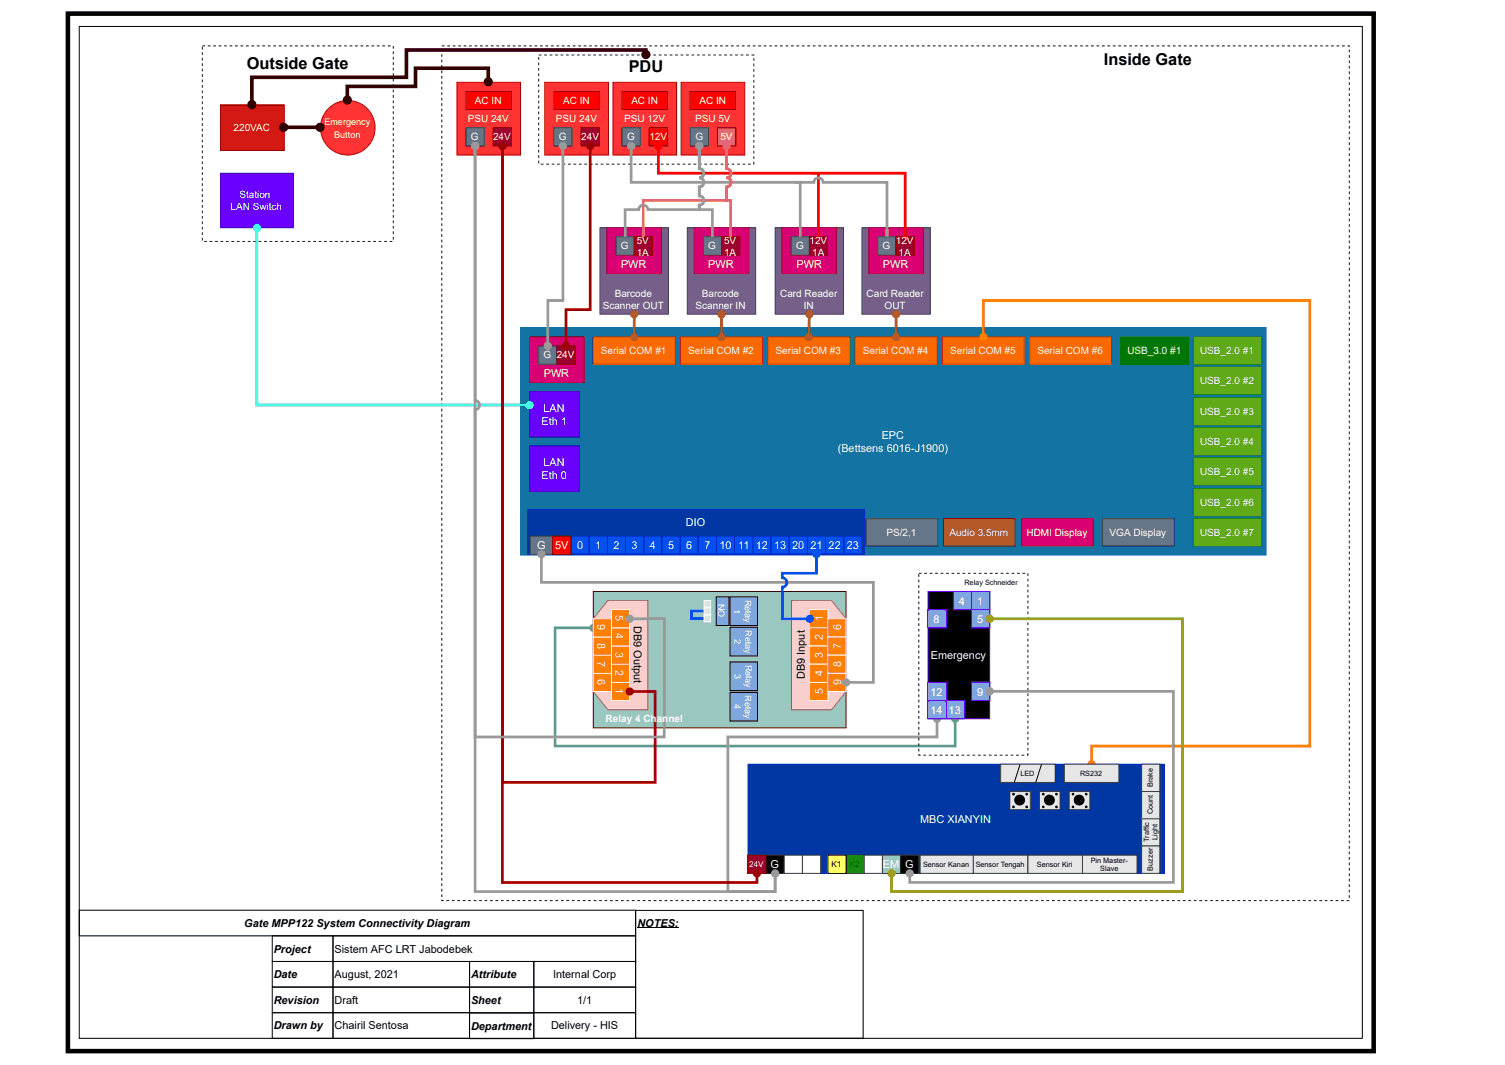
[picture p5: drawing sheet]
<svg xmlns="http://www.w3.org/2000/svg" width="420mm" height="297mm" viewBox="0 0 420 297" stroke-linecap="round" stroke-linejoin="round" font-family="sans-serif">
<defs><g id="words">
<g font-size="4.6">
<text x="68.9" y="19.3">Outside Gate</text>
<text x="175.6" y="20.1">PDU</text>
<text x="308.2" y="18">Inside Gate</text>
</g>
<g font-size="3" fill="#fff">
<text x="173.4" y="74.9">PWR</text>
<text x="197.8" y="74.9">PWR</text>
<text x="222.4" y="74.9">PWR</text>
<text x="246.5" y="74.9">PWR</text>
<text x="151.8" y="105.4">PWR</text>
<text x="151.2" y="118.6">Eth 1</text>
<text x="151.8" y="115">LAN</text>
<text x="246.2" y="122.6">EPC</text>
<text x="151.8" y="130.2">LAN</text>
<text x="233.9" y="126.2">(Bettsens 6016-J1900)</text>
<text x="151.2" y="133.8">Eth 0</text>
<text x="191.5" y="146.7">DIO</text>
<text x="150" y="153.3">G</text>
<text x="155" y="153.3">5V</text>
<text x="161.1" y="153.3">0</text>
<text x="166.2" y="153.3">1</text>
<text x="171.3" y="153.3">2</text>
<text x="176.4" y="153.3">3</text>
<text x="181.4" y="153.3">4</text>
<text x="186.5" y="153.3">5</text>
<text x="191.6" y="153.3">6</text>
<text x="196.7" y="153.3">7</text>
<text x="200.9" y="153.3">10</text>
<text x="206.1" y="153.3">11</text>
<text x="211" y="153.3">12</text>
<text x="216.1" y="153.3">13</text>
<text x="221.2" y="153.3">20</text>
<text x="226.3" y="153.3">21</text>
<text x="231.4" y="153.3">22</text>
<text x="236.4" y="153.3">23</text>
<text x="171.9" y="171.8" transform="rotate(90 171.9 171.8)">5</text>
<text x="229.8" y="173.5" transform="rotate(-90 229.8 173.5)">1</text>
<text x="260.6" y="173.9">8</text>
<text x="267.7" y="168.8">4</text>
<text x="272.8" y="168.8">1</text>
<text x="272.8" y="173.9">5</text>
<text x="166.8" y="174.3" transform="rotate(90 166.8 174.3)">9</text>
<text x="166.8" y="179.4" transform="rotate(90 166.8 179.4)">8</text>
<text x="171.9" y="176.9" transform="rotate(90 171.9 176.9)">4</text>
<text x="229.8" y="178.6" transform="rotate(-90 229.8 178.6)">2</text>
<text x="234.8" y="176" transform="rotate(-90 234.8 176)">6</text>
<text x="166.8" y="184.5" transform="rotate(90 166.8 184.5)">7</text>
<text x="171.9" y="181.9" transform="rotate(90 171.9 181.9)">3</text>
<text x="229.8" y="183.6" transform="rotate(-90 229.8 183.6)">3</text>
<text x="234.8" y="181.1" transform="rotate(-90 234.8 181.1)">7</text>
<text x="259.9" y="184.1">Emergency</text>
<text x="166.8" y="189.6" transform="rotate(90 166.8 189.6)">6</text>
<text x="171.9" y="187" transform="rotate(90 171.9 187)">2</text>
<text x="229.8" y="188.7" transform="rotate(-90 229.8 188.7)">4</text>
<text x="234.8" y="191.3" transform="rotate(-90 234.8 191.3)">9</text>
<text x="234.8" y="186.2" transform="rotate(-90 234.8 186.2)">8</text>
<text x="171.9" y="192.1" transform="rotate(90 171.9 192.1)">1</text>
<text x="229.8" y="193.8" transform="rotate(-90 229.8 193.8)">5</text>
<text x="259.8" y="194.2">12</text>
<text x="272.8" y="194.2">9</text>
<text x="259.8" y="199.3">14</text>
<text x="264.9" y="199.3">13</text>
<text x="256.9" y="229.8">MBC XIANYIN</text>
<text x="215.1" y="242.4">G</text>
<text x="246.5" y="242.4">EM</text>
<text x="252.7" y="242.4">G</text>
</g>
<g font-size="3">
<text x="176.9" y="174.8" transform="rotate(90 176.9 174.8)">DB9 Output</text>
<text x="224.7" y="189.6" transform="rotate(-90 224.7 189.6)">DB9 Input</text>
<text x="68.2" y="258.9">Gate MPP122 System Connectivity Diagram</text>
<text x="178" y="258.7">NOTES:</text>
<text x="76.4" y="266.1">Project</text>
<text x="93.4" y="266.1">Sistem AFC LRT Jabodebek</text>
<text x="76.4" y="273.2">Date</text>
<text x="93.4" y="273.2">August, 2021</text>
<text x="131.5" y="273.2">Attribute</text>
<text x="154.4" y="273.2">Internal Corp</text>
<text x="76.4" y="280.3">Revision</text>
<text x="93.4" y="280.3">Draft</text>
<text x="131.5" y="280.3">Sheet</text>
<text x="161.1" y="280.3">1/1</text>
<text x="76.4" y="287.4">Drawn by</text>
<text x="93.4" y="287.4">Chairil Sentosa</text>
<text x="131.5" y="287.6">Department</text>
<text x="153.8" y="287.4">Delivery - HIS</text>
</g>
<g font-size="2.8" fill="#fff">
<text x="132.6" y="28.9">AC IN</text>
<text x="157.2" y="28.9">AC IN</text>
<text x="176.3" y="28.9">AC IN</text>
<text x="195.3" y="28.9">AC IN</text>
<text x="130.6" y="34">PSU 24V</text>
<text x="155.2" y="34">PSU 24V</text>
<text x="174.3" y="34">PSU 12V</text>
<text x="194.1" y="34">PSU 5V</text>
<text x="65.2" y="36.6">220VAC</text>
<text x="131.4" y="39.1">G</text>
<text x="137.7" y="39.1">24V</text>
<text x="156.1" y="39.1">G</text>
<text x="162.3" y="39.1">24V</text>
<text x="175.1" y="39.1">G</text>
<text x="181.3" y="39.1">12V</text>
<text x="194.1" y="39.1">G</text>
<text x="201.1" y="39.1">5V</text>
<text x="64.4" y="58.6">LAN Switch</text>
<text x="66.9" y="55.3">Station</text>
<text x="173.3" y="69.6">G</text>
<text x="177.8" y="68">5V</text>
<text x="177.8" y="71.3">1A</text>
<text x="197.7" y="69.6">G</text>
<text x="202.1" y="68">5V</text>
<text x="202.1" y="71.3">1A</text>
<text x="222.3" y="69.6">G</text>
<text x="226" y="68">12V</text>
<text x="226.8" y="71.3">1A</text>
<text x="246.4" y="69.6">G</text>
<text x="250.1" y="68">12V</text>
<text x="250.9" y="71.3">1A</text>
<text x="171.6" y="83">Barcode</text>
<text x="196" y="83">Barcode</text>
<text x="217.8" y="83">Card Reader</text>
<text x="241.9" y="83">Card Reader</text>
<text x="168.3" y="86.3">Scanner OUT</text>
<text x="194.2" y="86.3">Scanner IN</text>
<text x="224.4" y="86.3">IN</text>
<text x="247" y="86.3">OUT</text>
<text x="151.7" y="100">G 24V</text>
<text x="167.8" y="98.8">Serial COM #1</text>
<text x="192.2" y="98.8">Serial COM #2</text>
<text x="216.5" y="98.8">Serial COM #3</text>
<text x="240.9" y="98.8">Serial COM #4</text>
<text x="265.3" y="98.8">Serial COM #5</text>
<text x="289.6" y="98.8">Serial COM #6</text>
<text x="314.8" y="98.8">USB_3.0 #1</text>
<text x="335.1" y="98.8">USB_2.0 #1</text>
<text x="335.1" y="107.1">USB_2.0 #2</text>
<text x="335.1" y="115.8">USB_2.0 #3</text>
<text x="335.1" y="124.1">USB_2.0 #4</text>
<text x="335.1" y="132.5">USB_2.0 #5</text>
<text x="335.1" y="141.2">USB_2.0 #6</text>
<text x="247.5" y="149.5">PS/2,1</text>
<text x="265.1" y="149.5">Audio 3.5mm</text>
<text x="286.6" y="149.5">HDMI Display</text>
<text x="309.8" y="149.5">VGA Display</text>
<text x="335.1" y="149.5">USB_2.0 #7</text>
<text x="169.1" y="201.6">Relay 4 Channel</text>
</g>
<g font-size="2.5" fill="#fff">
<text x="90.6" y="35">Emergency</text>
<text x="93.3" y="38.6">Button</text>
<text x="208" y="167.4" transform="rotate(90 208 167.4)">Relay</text>
<text x="200.5" y="168.6" transform="rotate(90 200.5 168.6)">NO</text>
<text x="204.9" y="169.9" transform="rotate(90 204.9 169.9)">1</text>
<text x="205" y="178.4" transform="rotate(90 205 178.4)">2</text>
<text x="208.1" y="175.9" transform="rotate(90 208.1 175.9)">Relay</text>
<text x="208.1" y="185.6" transform="rotate(90 208.1 185.6)">Relay</text>
<text x="205.1" y="188.1" transform="rotate(90 205.1 188.1)">3</text>
<text x="204.9" y="196.6" transform="rotate(90 204.9 196.6)">4</text>
<text x="208" y="194.1" transform="rotate(90 208 194.1)">Relay</text>
</g>
<text font-size="2.3" fill="#fff" x="209.2" y="242.2">24V</text>
<g font-size="2.3">
<text x="232.2" y="242.2">K1</text>
<text x="237.2" y="242.2">K2</text>
</g>
<g font-size="2">
<text x="269.3" y="163.2">Relay Schneider</text>
<text x="284.9" y="216.6">LED</text>
<text x="301.5" y="216.6">RS232</text>
<text x="321.9" y="219.7" transform="rotate(-90 321.9 219.7)">Brake</text>
<text x="321.9" y="227.4" transform="rotate(-90 321.9 227.4)">Count</text>
<text x="320.9" y="235.1" transform="rotate(-90 320.9 235.1)">Traffic</text>
<text x="323.2" y="234.5" transform="rotate(-90 323.2 234.5)">Light</text>
<text x="257.7" y="241.9">Sensor Kanan</text>
<text x="272.4" y="241.9">Sensor Tengah</text>
<text x="289.5" y="241.9">Sensor Kiri</text>
<text x="304.5" y="240.9">Pin Master-</text>
<text x="307.2" y="243.2">Slave</text>
<text x="321.9" y="243.1" transform="rotate(-90 321.9 243.1)">Buzzer</text>
</g>
</g></defs>
<g fill="none" stroke="#000" stroke-width=".28">
<path d="M22.1 7.4h358.3v282.5h-358.3zM22.1 254.1h155.4v7.2h-155.4zM177.5 254.2h63.5v35.7h-63.5zM178 259.1h11.5M76 261.3h17v7.1h-17zM76 268.4h17v7.2h-17zM76 275.6h17v7.2h-17zM93 261.3h84.5v7.1h-84.5zM93 268.4h38.1v7.2h-38.1zM93 275.6h38.1v7.2h-38.1zM131.1 275.6h17.9v7.2h-17.9zM131.1 268.4h17.9v7.2h-17.9z"/>
<path d="M149 275.6h28.5v7.2h-28.5zM149 268.4h28.5v7.2h-28.5zM76 282.7h17v7.2h-17zM93 282.7h38.1v7.2h-38.1zM131.1 282.8h17.9v7.2h-17.9zM149 282.8h28.5v7.1h-28.5z"/>
</g>
<path d="M19 3.8h364.5v289.7h-364.5z" fill="none" stroke="#000" stroke-width="1.3" stroke-linecap="butt"/>
<g fill="#000">
<path d="M58 12.7h.8v.2h-.8zM59.5 12.7h.8v.2h-.8zM61.1 12.7h.7v.2h-.7zM62.6 12.7h.7v.2h-.7zM64.1 12.7h.8v.2h-.8zM65.6 12.7h.8v.2h-.8zM67.1 12.7h.8v.2h-.8zM68.7 12.7h.7v.2h-.7zM70.2 12.7h.8v.2h-.8zM71.7 12.7h.8v.2h-.8zM73.2 12.7h.8v.2h-.8zM74.8 12.7h.7v.2h-.7zM76.3 12.7h.8v.2h-.8zM77.8 12.7h.8v.2h-.8zM79.3 12.7h.8v.2h-.8zM80.9 12.7h.7v.2h-.7zM82.4 12.7h.7v.2h-.7zM83.9 12.7h.8v.2h-.8zM85.4 12.7h.8v.2h-.8zM87 12.7h.7v.2h-.7zM88.5 12.7h.7v.2h-.7zM90 12.7h.8v.2h-.8zM91.5 12.7h.8v.2h-.8zM93 12.7h.8v.2h-.8zM94.6 12.7h.7v.2h-.7zM96.1 12.7h.8v.2h-.8zM97.6 12.7h.8v.2h-.8zM99.1 12.7h.8v.2h-.8zM100.7 12.7h.7v.2h-.7zM102.2 12.7h.7v.2h-.7zM103.7 12.7h.8v.2h-.8zM105.2 12.7h.8v.2h-.8zM106.8 12.7h.7v.2h-.7zM108.3 12.7h.7v.2h-.7zM109.7 12.8h.2v.8h-.2zM109.7 14.3h.2v.8h-.2zM109.7 15.9h.2v.7h-.2zM109.7 17.4h.2v.8h-.2zM109.7 18.9h.2v.8h-.2zM109.7 20.4h.2v.8h-.2zM109.7 22h.2v.7h-.2zM109.7 23.5h.2v.7h-.2zM109.7 25h.2v.8h-.2zM109.7 26.5h.2v.8h-.2zM109.7 28.1h.2v.7h-.2zM109.7 29.6h.2v.7h-.2zM109.7 31.1h.2v.8h-.2zM109.7 32.6h.2v.8h-.2zM109.7 34.1h.2v.8h-.2zM109.7 35.7h.2v.7h-.2zM109.7 37.2h.2v.8h-.2zM109.7 38.7h.2v.8h-.2zM109.7 40.2h.2v.8h-.2zM109.7 41.8h.2v.7h-.2zM109.7 43.3h.2v.7h-.2zM109.7 44.8h.2v.8h-.2zM109.7 46.3h.2v.8h-.2zM109.7 47.9h.2v.7h-.2zM109.7 49.4h.2v.7h-.2zM109.7 50.9h.2v.8h-.2zM109.7 52.4h.2v.8h-.2zM109.7 53.9h.2v.8h-.2zM109.7 55.5h.2v.7h-.2zM109.7 57h.2v.8h-.2zM109.7 58.5h.2v.8h-.2zM109.7 60h.2v.8h-.2zM109.7 61.6h.2v.7h-.2zM109.7 63.1h.2v.7h-.2zM109.7 64.6h.2v.8h-.2zM109.7 66.1h.2v.8h-.2zM108.8 67.3h.7v.2h-.7zM107.3 67.3h.7v.2h-.7zM105.7 67.3h.8v.2h-.8zM104.2 67.3h.8v.2h-.8zM102.7 67.3h.8v.2h-.8zM101.2 67.3h.7v.2h-.7zM99.6 67.3h.8v.2h-.8zM98.1 67.3h.8v.2h-.8zM96.6 67.3h.8v.2h-.8zM95.1 67.3h.7v.2h-.7zM93.6 67.3h.7v.2h-.7zM92 67.3h.8v.2h-.8zM90.5 67.3h.8v.2h-.8zM89 67.3h.7v.2h-.7zM87.5 67.3h.7v.2h-.7zM85.9 67.3h.8v.2h-.8zM84.4 67.3h.8v.2h-.8zM82.9 67.3h.8v.2h-.8zM81.4 67.3h.7v.2h-.7zM79.8 67.3h.8v.2h-.8zM78.3 67.3h.8v.2h-.8zM76.8 67.3h.8v.2h-.8zM75.3 67.3h.7v.2h-.7zM73.7 67.3h.8v.2h-.8zM72.2 67.3h.8v.2h-.8zM70.7 67.3h.8v.2h-.8zM69.2 67.3h.7v.2h-.7zM67.7 67.3h.7v.2h-.7zM66.1 67.3h.8v.2h-.8zM64.6 67.3h.8v.2h-.8zM63.1 67.3h.7v.2h-.7zM61.6 67.3h.7v.2h-.7zM60 67.3h.8v.2h-.8zM58.5 67.3h.8v.2h-.8zM57 67.3h.8v.2h-.8zM56.4 66.4h.2v.7h-.2zM56.4 64.9h.2v.7h-.2zM56.4 63.3h.2v.8h-.2zM56.4 61.8h.2v.8h-.2zM56.4 60.3h.2v.8h-.2zM56.4 58.8h.2v.7h-.2zM56.4 57.2h.2v.8h-.2zM56.4 55.7h.2v.8h-.2zM56.4 54.2h.2v.8h-.2zM56.4 52.7h.2v.7h-.2zM56.4 51.2h.2v.7h-.2zM56.4 49.6h.2v.8h-.2zM56.4 48.1h.2v.8h-.2zM56.4 46.6h.2v.7h-.2zM56.4 45.1h.2v.7h-.2zM56.4 43.5h.2v.8h-.2zM56.4 42h.2v.8h-.2zM56.4 40.5h.2v.8h-.2zM56.4 39h.2v.7h-.2zM56.4 37.4h.2v.8h-.2zM56.4 35.9h.2v.8h-.2zM56.4 34.4h.2v.8h-.2zM56.4 32.9h.2v.7h-.2zM56.4 31.4h.2v.7h-.2zM56.4 29.8h.2v.8h-.2zM56.4 28.3h.2v.8h-.2zM56.4 26.8h.2v.7h-.2zM56.4 25.3h.2v.7h-.2zM56.4 23.7h.2v.8h-.2zM56.4 22.2h.2v.8h-.2zM56.4 20.7h.2v.8h-.2zM56.4 19.2h.2v.7h-.2zM56.4 17.6h.2v.8h-.2zM56.4 16.1h.2v.8h-.2zM56.4 14.6h.2v.8h-.2zM56.4 13.1h.2v.7h-.2zM56.5 12.7h.7v.2h-.7z"/>
<path d="M124.9 12.7h.7v.2h-.7zM126.4 12.7h.8v.2h-.8zM127.9 12.7h.8v.2h-.8zM129.4 12.7h.8v.2h-.8zM131 12.7h.7v.2h-.7zM132.5 12.7h.8v.2h-.8zM134 12.7h.8v.2h-.8zM135.5 12.7h.8v.2h-.8zM137.1 12.7h.7v.2h-.7zM138.6 12.7h.8v.2h-.8zM140.1 12.7h.8v.2h-.8zM141.6 12.7h.8v.2h-.8zM143.2 12.7h.7v.2h-.7zM144.7 12.7h.7v.2h-.7zM146.2 12.7h.8v.2h-.8zM147.7 12.7h.8v.2h-.8zM149.3 12.7h.7v.2h-.7zM150.8 12.7h.7v.2h-.7zM152.3 12.7h.8v.2h-.8zM153.8 12.7h.8v.2h-.8zM155.3 12.7h.8v.2h-.8zM156.9 12.7h.7v.2h-.7zM158.4 12.7h.8v.2h-.8zM159.9 12.7h.8v.2h-.8zM161.4 12.7h.8v.2h-.8zM163 12.7h.7v.2h-.7zM164.5 12.7h.7v.2h-.7zM166 12.7h.8v.2h-.8zM167.5 12.7h.8v.2h-.8zM169.1 12.7h.7v.2h-.7zM170.6 12.7h.7v.2h-.7zM172.1 12.7h.8v.2h-.8zM173.6 12.7h.8v.2h-.8zM175.1 12.7h.8v.2h-.8zM176.7 12.7h.7v.2h-.7zM178.2 12.7h.8v.2h-.8zM179.7 12.7h.8v.2h-.8zM181.2 12.7h.8v.2h-.8zM182.8 12.7h.7v.2h-.7zM184.3 12.7h.7v.2h-.7zM185.8 12.7h.8v.2h-.8zM187.3 12.7h.8v.2h-.8zM188.9 12.7h.7v.2h-.7zM190.4 12.7h.7v.2h-.7zM191.9 12.7h.8v.2h-.8zM193.4 12.7h.8v.2h-.8zM194.9 12.7h.8v.2h-.8zM196.5 12.7h.7v.2h-.7zM198 12.7h.8v.2h-.8zM199.5 12.7h.8v.2h-.8zM201 12.7h.8v.2h-.8zM202.6 12.7h.7v.2h-.7zM204.1 12.7h.7v.2h-.7zM205.6 12.7h.8v.2h-.8zM207.1 12.7h.8v.2h-.8zM208.7 12.7h.7v.2h-.7zM210.2 12.7h.7v.2h-.7zM211.7 12.7h.8v.2h-.8zM213.2 12.7h.8v.2h-.8zM214.8 12.7h.7v.2h-.7zM216.3 12.7h.7v.2h-.7zM217.8 12.7h.8v.2h-.8zM219.3 12.7h.8v.2h-.8zM220.8 12.7h.8v.2h-.8zM222.4 12.7h.7v.2h-.7zM223.9 12.7h.8v.2h-.8zM225.4 12.7h.8v.2h-.8zM226.9 12.7h.8v.2h-.8zM228.5 12.7h.7v.2h-.7zM230 12.7h.7v.2h-.7zM231.5 12.7h.8v.2h-.8zM233 12.7h.8v.2h-.8zM234.6 12.7h.7v.2h-.7zM236.1 12.7h.7v.2h-.7zM237.6 12.7h.8v.2h-.8zM239.1 12.7h.8v.2h-.8zM240.6 12.7h.8v.2h-.8zM242.2 12.7h.7v.2h-.7zM243.7 12.7h.8v.2h-.8zM245.2 12.7h.8v.2h-.8zM246.7 12.7h.8v.2h-.8zM248.3 12.7h.7v.2h-.7zM249.8 12.7h.7v.2h-.7zM251.3 12.7h.8v.2h-.8zM252.8 12.7h.8v.2h-.8zM254.4 12.7h.7v.2h-.7zM255.9 12.7h.7v.2h-.7zM257.4 12.7h.8v.2h-.8zM258.9 12.7h.8v.2h-.8zM260.4 12.7h.8v.2h-.8zM262 12.7h.7v.2h-.7zM263.5 12.7h.8v.2h-.8zM265 12.7h.8v.2h-.8zM266.5 12.7h.8v.2h-.8zM268.1 12.7h.7v.2h-.7zM269.6 12.7h.7v.2h-.7zM271.1 12.7h.8v.2h-.8zM272.6 12.7h.8v.2h-.8zM274.2 12.7h.7v.2h-.7zM275.7 12.7h.7v.2h-.7zM277.2 12.7h.8v.2h-.8zM278.7 12.7h.8v.2h-.8zM280.2 12.7h.8v.2h-.8zM281.8 12.7h.7v.2h-.7zM283.3 12.7h.8v.2h-.8zM284.8 12.7h.8v.2h-.8zM286.3 12.7h.8v.2h-.8zM287.9 12.7h.7v.2h-.7zM289.4 12.7h.8v.2h-.8zM290.9 12.7h.8v.2h-.8zM292.4 12.7h.8v.2h-.8zM294 12.7h.7v.2h-.7zM295.5 12.7h.7v.2h-.7zM297 12.7h.8v.2h-.8zM298.5 12.7h.8v.2h-.8zM300.1 12.7h.7v.2h-.7zM301.6 12.7h.7v.2h-.7zM303.1 12.7h.8v.2h-.8zM304.6 12.7h.8v.2h-.8zM306.1 12.7h.8v.2h-.8zM307.7 12.7h.7v.2h-.7zM309.2 12.7h.8v.2h-.8zM310.7 12.7h.8v.2h-.8zM312.2 12.7h.8v.2h-.8zM313.8 12.7h.7v.2h-.7zM315.3 12.7h.7v.2h-.7zM316.8 12.7h.8v.2h-.8zM318.3 12.7h.8v.2h-.8zM319.9 12.7h.7v.2h-.7zM321.4 12.7h.7v.2h-.7zM322.9 12.7h.8v.2h-.8zM324.4 12.7h.8v.2h-.8zM325.9 12.7h.8v.2h-.8zM327.5 12.7h.7v.2h-.7zM329 12.7h.8v.2h-.8zM330.5 12.7h.8v.2h-.8zM332 12.7h.8v.2h-.8zM333.6 12.7h.7v.2h-.7zM335.1 12.7h.7v.2h-.7zM336.6 12.7h.8v.2h-.8zM338.1 12.7h.8v.2h-.8zM339.7 12.7h.7v.2h-.7zM341.2 12.7h.7v.2h-.7zM342.7 12.7h.8v.2h-.8zM344.2 12.7h.8v.2h-.8zM345.7 12.7h.8v.2h-.8zM347.3 12.7h.7v.2h-.7zM348.8 12.7h.8v.2h-.8zM350.3 12.7h.8v.2h-.8zM351.8 12.7h.8v.2h-.8zM353.4 12.7h.7v.2h-.7zM354.9 12.7h.7v.2h-.7zM356.4 12.7h.8v.2h-.8zM357.9 12.7h.8v.2h-.8zM359.5 12.7h.7v.2h-.7zM361 12.7h.7v.2h-.7zM362.5 12.7h.8v.2h-.8zM364 12.7h.8v.2h-.8zM365.6 12.7h.7v.2h-.7zM367.1 12.7h.7v.2h-.7zM368.6 12.7h.8v.2h-.8zM370.1 12.7h.8v.2h-.8zM371.6 12.7h.8v.2h-.8zM373.2 12.7h.7v.2h-.7zM374.7 12.7h.8v.2h-.8zM376.2 12.7h.6v.4h-.2l.1-.3-.5 .1zM376.6 13.8h.2v.8h-.2zM376.6 15.4h.2v.7h-.2zM376.6 16.9h.2v.7h-.2zM376.6 18.4h.2v.8h-.2zM376.6 19.9h.2v.8h-.2zM376.6 21.5h.2v.7h-.2zM376.6 23h.2v.7h-.2zM376.6 24.5h.2v.8h-.2zM376.6 26h.2v.8h-.2zM376.6 27.5h.2v.8h-.2zM376.6 29.1h.2v.7h-.2zM376.6 30.6h.2v.8h-.2zM376.6 32.1h.2v.8h-.2zM376.6 33.6h.2v.8h-.2zM376.6 35.2h.2v.7h-.2zM376.6 36.7h.2v.7h-.2zM376.6 38.2h.2v.8h-.2zM376.6 39.7h.2v.8h-.2zM376.6 41.3h.2v.7h-.2zM376.6 42.8h.2v.7h-.2zM376.6 44.3h.2v.8h-.2zM376.6 45.8h.2v.8h-.2zM376.6 47.3h.2v.8h-.2zM376.6 48.9h.2v.7h-.2zM376.6 50.4h.2v.8h-.2zM376.6 51.9h.2v.8h-.2zM376.6 53.4h.2v.8h-.2zM376.6 55h.2v.7h-.2zM376.6 56.5h.2v.7h-.2zM376.6 58h.2v.8h-.2zM376.6 59.5h.2v.8h-.2zM376.6 61.1h.2v.7h-.2zM376.6 62.6h.2v.7h-.2zM376.6 64.1h.2v.8h-.2zM376.6 65.6h.2v.8h-.2zM376.6 67.1h.2v.8h-.2zM376.6 68.7h.2v.7h-.2zM376.6 70.2h.2v.8h-.2zM376.6 71.7h.2v.8h-.2zM376.6 73.2h.2v.8h-.2zM376.6 74.8h.2v.7h-.2zM376.6 76.3h.2v.8h-.2zM376.6 77.8h.2v.8h-.2zM376.6 79.3h.2v.8h-.2zM376.6 80.9h.2v.7h-.2zM376.6 82.4h.2v.7h-.2zM376.6 83.9h.2v.8h-.2zM376.6 85.4h.2v.8h-.2zM376.6 87h.2v.7h-.2zM376.6 88.5h.2v.7h-.2zM376.6 90h.2v.8h-.2zM376.6 91.5h.2v.8h-.2zM376.6 93h.2v.8h-.2zM376.6 94.6h.2v.7h-.2zM376.6 96.1h.2v.8h-.2zM376.6 97.6h.2v.8h-.2zM376.6 99.1h.2v.8h-.2zM376.6 100.7h.2v.7h-.2zM376.6 102.2h.2v.7h-.2zM376.6 103.7h.2v.8h-.2zM376.6 105.2h.2v.8h-.2zM376.6 106.8h.2v.7h-.2zM376.6 108.3h.2v.7h-.2zM376.6 109.8h.2v.8h-.2zM376.6 111.3h.2v.8h-.2zM376.6 112.8h.2v.8h-.2zM376.6 114.4h.2v.7h-.2zM376.6 115.9h.2v.8h-.2zM376.6 117.4h.2v.8h-.2zM376.6 118.9h.2v.8h-.2zM376.6 120.5h.2v.7h-.2zM376.6 122h.2v.7h-.2zM376.6 123.5h.2v.8h-.2zM376.6 125h.2v.8h-.2zM376.6 126.6h.2v.7h-.2zM376.6 128.1h.2v.7h-.2zM376.6 129.6h.2v.8h-.2zM376.6 131.1h.2v.8h-.2zM376.6 132.6h.2v.8h-.2zM376.6 134.2h.2v.7h-.2zM376.6 135.7h.2v.8h-.2zM376.6 137.2h.2v.8h-.2zM376.6 138.7h.2v.8h-.2zM376.6 140.3h.2v.7h-.2zM376.6 141.8h.2v.7h-.2zM376.6 143.3h.2v.8h-.2zM376.6 144.8h.2v.8h-.2zM376.6 146.4h.2v.7h-.2zM376.6 147.9h.2v.7h-.2zM376.6 149.4h.2v.8h-.2zM376.6 150.9h.2v.8h-.2zM376.6 152.5h.2v.7h-.2zM376.6 154h.2v.7h-.2zM376.6 155.5h.2v.8h-.2zM376.6 157h.2v.8h-.2zM376.6 158.5h.2v.8h-.2zM376.6 160.1h.2v.7h-.2zM376.6 161.6h.2v.8h-.2zM376.6 163.1h.2v.8h-.2zM376.6 164.6h.2v.8h-.2zM376.6 166.2h.2v.7h-.2zM376.6 167.7h.2v.7h-.2zM376.6 169.2h.2v.8h-.2zM376.6 170.7h.2v.8h-.2zM376.6 172.3h.2v.7h-.2zM376.6 173.8h.2v.7h-.2zM376.6 175.3h.2v.8h-.2zM376.6 176.8h.2v.8h-.2zM376.6 178.3h.2v.8h-.2zM376.6 179.9h.2v.7h-.2zM376.6 181.4h.2v.8h-.2zM376.6 182.9h.2v.8h-.2zM376.6 184.4h.2v.8h-.2zM376.6 186h.2v.7h-.2zM376.6 187.5h.2v.7h-.2zM376.6 189h.2v.8h-.2zM376.6 190.5h.2v.8h-.2zM376.6 192.1h.2v.7h-.2zM376.6 193.6h.2v.7h-.2zM376.6 195.1h.2v.8h-.2zM376.6 196.6h.2v.8h-.2zM376.6 198.1h.2v.8h-.2zM376.6 199.7h.2v.7h-.2zM376.6 201.2h.2v.8h-.2zM376.6 202.7h.2v.8h-.2zM376.6 204.2h.2v.8h-.2zM376.6 205.8h.2v.7h-.2zM376.6 207.3h.2v.7h-.2zM376.6 208.8h.2v.8h-.2zM376.6 210.3h.2v.8h-.2zM376.6 211.9h.2v.7h-.2zM376.6 213.4h.2v.7h-.2zM376.6 214.9h.2v.8h-.2zM376.6 216.4h.2v.8h-.2zM376.6 217.9h.2v.8h-.2zM376.6 219.5h.2v.7h-.2zM376.6 221h.2v.8h-.2zM376.6 222.5h.2v.8h-.2zM376.6 224h.2v.8h-.2zM376.6 225.6h.2v.7h-.2zM376.6 227.1h.2v.8h-.2zM376.6 228.6h.2v.8h-.2zM376.6 230.1h.2v.8h-.2zM376.6 231.7h.2v.7h-.2zM376.6 233.2h.2v.7h-.2zM376.6 234.7h.2v.8h-.2zM376.6 236.2h.2v.8h-.2zM376.6 237.8h.2v.7h-.2zM376.6 239.3h.2v.7h-.2zM376.6 240.8h.2v.8h-.2zM376.6 242.3h.2v.8h-.2zM376.6 243.8h.2v.8h-.2zM376.6 245.4h.2v.7h-.2zM376.6 246.9h.2v.8h-.2zM376.6 248.4h.2v.8h-.2zM376.6 249.9h.2v.8h-.2zM376 251.3h.7v.3h-.7zM374.4 251.3h.8v.3h-.8zM372.9 251.3h.8v.3h-.8zM371.4 251.3h.8v.3h-.8zM369.9 251.3h.7v.3h-.7zM368.3 251.3h.8v.3h-.8zM366.8 251.3h.8v.3h-.8zM365.3 251.3h.8v.3h-.8zM363.8 251.3h.7v.3h-.7zM362.3 251.3h.7v.3h-.7zM360.7 251.3h.8v.3h-.8zM359.2 251.3h.8v.3h-.8zM357.7 251.3h.7v.3h-.7zM356.2 251.3h.7v.3h-.7zM354.6 251.3h.8v.3h-.8zM353.1 251.3h.8v.3h-.8zM351.6 251.3h.7v.3h-.7zM350.1 251.3h.7v.3h-.7zM348.5 251.3h.8v.3h-.8zM347 251.3h.8v.3h-.8zM345.5 251.3h.8v.3h-.8zM344 251.3h.7v.3h-.7zM342.4 251.3h.8v.3h-.8zM340.9 251.3h.8v.3h-.8zM339.4 251.3h.8v.3h-.8zM337.9 251.3h.7v.3h-.7zM336.4 251.3h.7v.3h-.7zM334.8 251.3h.8v.3h-.8zM333.3 251.3h.8v.3h-.8zM331.8 251.3h.7v.3h-.7zM330.3 251.3h.7v.3h-.7zM328.7 251.3h.8v.3h-.8zM327.2 251.3h.8v.3h-.8zM325.7 251.3h.8v.3h-.8zM324.2 251.3h.7v.3h-.7zM322.6 251.3h.8v.3h-.8zM321.1 251.3h.8v.3h-.8zM319.6 251.3h.8v.3h-.8zM318.1 251.3h.7v.3h-.7zM316.6 251.3h.7v.3h-.7zM315 251.3h.8v.3h-.8zM313.5 251.3h.8v.3h-.8zM312 251.3h.7v.3h-.7zM310.5 251.3h.7v.3h-.7zM308.9 251.3h.8v.3h-.8zM307.4 251.3h.8v.3h-.8zM305.9 251.3h.8v.3h-.8zM304.4 251.3h.7v.3h-.7zM302.8 251.3h.8v.3h-.8zM301.3 251.3h.8v.3h-.8zM299.8 251.3h.8v.3h-.8zM298.3 251.3h.7v.3h-.7zM296.8 251.3h.7v.3h-.7zM295.2 251.3h.8v.3h-.8zM293.7 251.3h.8v.3h-.8zM292.2 251.3h.7v.3h-.7zM290.7 251.3h.7v.3h-.7zM289.1 251.3h.8v.3h-.8zM287.6 251.3h.8v.3h-.8zM286.1 251.3h.8v.3h-.8zM284.6 251.3h.7v.3h-.7zM283 251.3h.8v.3h-.8zM281.5 251.3h.8v.3h-.8zM280 251.3h.8v.3h-.8zM278.5 251.3h.7v.3h-.7zM276.9 251.3h.8v.3h-.8zM275.4 251.3h.8v.3h-.8zM273.9 251.3h.8v.3h-.8zM272.4 251.3h.7v.3h-.7zM270.9 251.3h.7v.3h-.7zM269.3 251.3h.8v.3h-.8zM267.8 251.3h.8v.3h-.8zM266.3 251.3h.7v.3h-.7zM264.8 251.3h.7v.3h-.7zM263.2 251.3h.8v.3h-.8zM261.7 251.3h.8v.3h-.8zM260.2 251.3h.8v.3h-.8zM258.7 251.3h.7v.3h-.7zM257.1 251.3h.8v.3h-.8zM255.6 251.3h.8v.3h-.8zM254.1 251.3h.8v.3h-.8zM252.6 251.3h.7v.3h-.7zM251.1 251.3h.7v.3h-.7zM249.5 251.3h.8v.3h-.8zM248 251.3h.8v.3h-.8zM246.5 251.3h.7v.3h-.7zM245 251.3h.7v.3h-.7zM243.4 251.3h.8v.3h-.8zM241.9 251.3h.8v.3h-.8zM240.4 251.3h.8v.3h-.8zM238.9 251.3h.7v.3h-.7zM237.3 251.3h.8v.3h-.8zM235.8 251.3h.8v.3h-.8zM234.3 251.3h.8v.3h-.8zM232.8 251.3h.7v.3h-.7zM231.3 251.3h.7v.3h-.7zM229.7 251.3h.8v.3h-.8zM228.2 251.3h.8v.3h-.8zM226.7 251.3h.7v.3h-.7zM225.2 251.3h.7v.3h-.7zM223.6 251.3h.8v.3h-.8zM222.1 251.3h.8v.3h-.8zM220.6 251.3h.8v.3h-.8zM219.1 251.3h.7v.3h-.7zM217.5 251.3h.8v.3h-.8zM216 251.3h.8v.3h-.8zM214.5 251.3h.8v.3h-.8zM213 251.3h.7v.3h-.7zM211.5 251.3h.7v.3h-.7zM209.9 251.3h.8v.3h-.8zM208.4 251.3h.8v.3h-.8zM206.9 251.3h.7v.3h-.7zM205.4 251.3h.7v.3h-.7zM203.8 251.3h.8v.3h-.8zM202.3 251.3h.8v.3h-.8zM200.8 251.3h.7v.3h-.7zM199.3 251.3h.7v.3h-.7zM197.7 251.3h.8v.3h-.8zM196.2 251.3h.8v.3h-.8zM194.7 251.3h.8v.3h-.8zM193.2 251.3h.7v.3h-.7zM191.6 251.3h.8v.3h-.8zM190.1 251.3h.8v.3h-.8zM188.6 251.3h.8v.3h-.8zM187.1 251.3h.7v.3h-.7zM185.6 251.3h.7v.3h-.7zM184 251.3h.8v.3h-.8zM182.5 251.3h.8v.3h-.8zM181 251.3h.7v.3h-.7zM179.5 251.3h.7v.3h-.7zM177.9 251.3h.8v.3h-.8zM176.4 251.3h.8v.3h-.8zM174.9 251.3h.8v.3h-.8zM173.4 251.3h.7v.3h-.7zM171.8 251.3h.8v.3h-.8zM170.3 251.3h.8v.3h-.8zM168.8 251.3h.8v.3h-.8zM167.3 251.3h.7v.3h-.7zM165.8 251.3h.7v.3h-.7zM164.2 251.3h.8v.3h-.8zM162.7 251.3h.8v.3h-.8zM161.2 251.3h.7v.3h-.7zM159.7 251.3h.7v.3h-.7zM158.1 251.3h.8v.3h-.8zM156.6 251.3h.8v.3h-.8zM155.1 251.3h.8v.3h-.8zM153.6 251.3h.7v.3h-.7zM152 251.3h.8v.3h-.8zM150.5 251.3h.8v.3h-.8zM149 251.3h.8v.3h-.8zM147.5 251.3h.7v.3h-.7zM146 251.3h.7v.3h-.7zM144.4 251.3h.8v.3h-.8zM142.9 251.3h.8v.3h-.8zM141.4 251.3h.7v.3h-.7zM139.9 251.3h.7v.3h-.7zM138.3 251.3h.8v.3h-.8zM136.8 251.3h.8v.3h-.8zM135.3 251.3h.8v.3h-.8zM133.8 251.3h.7v.3h-.7zM132.2 251.3h.8v.3h-.8zM130.7 251.3h.8v.3h-.8zM129.2 251.3h.8v.3h-.8zM127.7 251.3h.7v.3h-.7zM126.1 251.3h.8v.3h-.8zM124.6 251.3h.8v.3h-.8zM123.2 251.2h.3l-.1 .3 .5-.2v.3h-.7zM123.2 249.7h.3v.7h-.3zM123.2 248.2h.3v.7h-.3zM123.2 246.6h.3v.8h-.3zM123.2 245.1h.3v.8h-.3zM123.2 243.6h.3v.8h-.3zM123.2 242.1h.3v.7h-.3zM123.2 240.5h.3v.8h-.3zM123.2 239h.3v.8h-.3zM123.2 237.5h.3v.8h-.3zM123.2 236h.3v.7h-.3zM123.2 234.5h.3v.7h-.3zM123.2 232.9h.3v.8h-.3zM123.2 231.4h.3v.8h-.3zM123.2 229.9h.3v.7h-.3zM123.2 228.4h.3v.7h-.3zM123.2 226.8h.3v.8h-.3zM123.2 225.3h.3v.8h-.3zM123.2 223.8h.3v.7h-.3zM123.2 222.3h.3v.7h-.3zM123.2 220.7h.3v.8h-.3zM123.2 219.2h.3v.8h-.3zM123.2 217.7h.3v.8h-.3zM123.2 216.2h.3v.7h-.3zM123.2 214.6h.3v.8h-.3zM123.2 213.1h.3v.8h-.3zM123.2 211.6h.3v.8h-.3zM123.2 210.1h.3v.7h-.3zM123.2 208.6h.3v.7h-.3zM123.2 207h.3v.8h-.3zM123.2 205.5h.3v.8h-.3zM123.2 204h.3v.7h-.3zM123.2 202.5h.3v.7h-.3zM123.2 200.9h.3v.8h-.3zM123.2 199.4h.3v.8h-.3zM123.2 197.9h.3v.8h-.3zM123.2 196.4h.3v.7h-.3zM123.2 194.8h.3v.8h-.3zM123.2 193.3h.3v.8h-.3zM123.2 191.8h.3v.8h-.3zM123.2 190.3h.3v.7h-.3zM123.2 188.8h.3v.7h-.3zM123.2 187.2h.3v.8h-.3zM123.2 185.7h.3v.8h-.3zM123.2 184.2h.3v.7h-.3zM123.2 182.7h.3v.7h-.3zM123.2 181.1h.3v.8h-.3zM123.2 179.6h.3v.8h-.3zM123.2 178.1h.3v.8h-.3zM123.2 176.6h.3v.7h-.3zM123.2 175h.3v.8h-.3zM123.2 173.5h.3v.8h-.3zM123.2 172h.3v.8h-.3zM123.2 170.5h.3v.7h-.3zM123.2 169h.3v.7h-.3zM123.2 167.4h.3v.8h-.3zM123.2 165.9h.3v.8h-.3zM123.2 164.4h.3v.7h-.3zM123.2 162.9h.3v.7h-.3zM123.2 161.3h.3v.8h-.3zM123.2 159.8h.3v.8h-.3zM123.2 158.3h.3v.8h-.3zM123.2 156.8h.3v.7h-.3zM123.2 155.2h.3v.8h-.3zM123.2 153.7h.3v.8h-.3zM123.2 152.2h.3v.8h-.3zM123.2 150.7h.3v.7h-.3zM123.2 149.1h.3v.8h-.3zM123.2 147.6h.3v.8h-.3zM123.2 146.1h.3v.8h-.3zM123.2 144.6h.3v.7h-.3zM123.2 143.1h.3v.7h-.3zM123.2 141.5h.3v.8h-.3zM123.2 140h.3v.8h-.3zM123.2 138.5h.3v.7h-.3zM123.2 137h.3v.7h-.3zM123.2 135.4h.3v.8h-.3zM123.2 133.9h.3v.8h-.3zM123.2 132.4h.3v.8h-.3zM123.2 130.9h.3v.7h-.3zM123.2 129.3h.3v.8h-.3zM123.2 127.8h.3v.8h-.3zM123.2 126.3h.3v.8h-.3zM123.2 124.8h.3v.7h-.3zM123.2 123.3h.3v.7h-.3zM123.2 121.7h.3v.8h-.3zM123.2 120.2h.3v.8h-.3zM123.2 118.7h.3v.7h-.3zM123.2 117.2h.3v.7h-.3zM123.2 115.6h.3v.8h-.3zM123.2 114.1h.3v.8h-.3zM123.2 112.6h.3v.8h-.3zM123.2 111.1h.3v.7h-.3zM123.2 109.5h.3v.8h-.3zM123.2 108h.3v.8h-.3zM123.2 106.5h.3v.8h-.3zM123.2 105h.3v.7h-.3zM123.2 103.5h.3v.7h-.3zM123.2 101.9h.3v.8h-.3zM123.2 100.4h.3v.8h-.3zM123.2 98.9h.3v.7h-.3zM123.2 97.4h.3v.7h-.3zM123.2 95.8h.3v.8h-.3zM123.2 94.3h.3v.8h-.3zM123.2 92.8h.3v.8h-.3zM123.2 91.3h.3v.7h-.3zM123.2 89.7h.3v.8h-.3zM123.2 88.2h.3v.8h-.3zM123.2 86.7h.3v.8h-.3zM123.2 85.2h.3v.7h-.3zM123.2 83.7h.3v.7h-.3zM123.2 82.1h.3v.8h-.3zM123.2 80.6h.3v.8h-.3zM123.2 79.1h.3v.7h-.3zM123.2 77.6h.3v.7h-.3zM123.2 76h.3v.8h-.3zM123.2 74.5h.3v.8h-.3zM123.2 73h.3v.7h-.3zM123.2 71.5h.3v.7h-.3zM123.2 69.9h.3v.8h-.3zM123.2 68.4h.3v.8h-.3zM123.2 66.9h.3v.8h-.3zM123.2 65.4h.3v.7h-.3zM123.2 63.8h.3v.8h-.3zM123.2 62.3h.3v.8h-.3zM123.2 60.8h.3v.8h-.3zM123.2 59.3h.3v.7h-.3zM123.2 57.8h.3v.7h-.3zM123.2 56.2h.3v.8h-.3zM123.2 54.7h.3v.8h-.3zM123.2 53.2h.3v.7h-.3zM123.2 51.7h.3v.7h-.3zM123.2 50.1h.3v.8h-.3zM123.2 48.6h.3v.8h-.3zM123.2 47.1h.3v.8h-.3zM123.2 45.6h.3v.7h-.3zM123.2 44h.3v.8h-.3zM123.2 42.5h.3v.8h-.3zM123.2 41h.3v.8h-.3zM123.2 39.5h.3v.7h-.3zM123.2 38h.3v.7h-.3zM123.2 36.4h.3v.8h-.3zM123.2 34.9h.3v.8h-.3zM123.2 33.4h.3v.7h-.3zM123.2 31.9h.3v.7h-.3zM123.2 30.3h.3v.8h-.3zM123.2 28.8h.3v.8h-.3zM123.2 27.3h.3v.8h-.3zM123.2 25.8h.3v.7h-.3zM123.2 24.2h.3v.8h-.3zM123.2 22.7h.3v.8h-.3zM123.2 21.2h.3v.8h-.3zM123.2 19.7h.3v.7h-.3zM123.2 18.2h.3v.7h-.3zM123.2 16.6h.3v.8h-.3zM123.2 15.1h.3v.8h-.3zM123.2 13.6h.3v.7h-.3zM123.4 12.7h.7v.2h-.7z"/>
</g>
<path d="M61.6 48.4h20.3v15.2h-20.3z" fill="#6a00ff"/>
<path d="M61.6 48.4h20.3v15.2h-20.3z" fill="none" stroke="#3700cc" stroke-width=".28"/>
<path d="M61.6 29.3h17.7v12.7h-17.7z" fill="#e51400"/>
<path d="M61.6 29.3h17.7v12.7h-17.7z" fill="none" stroke="#b20000" stroke-width=".28"/>
<path d="M61.6 29.3h17.7v12.7h-17.7z" fill="#c41100"/>
<path d="M61.6 29.3h17.7v12.7h-17.7z" fill="none" stroke="#b20000" stroke-width=".28"/>
<path d="M151.9 15.2h.8v.3h-.8zM153.5 15.2h.7v.3h-.7zM155 15.2h.8v.3h-.8zM156.5 15.2h.8v.3h-.8zM158 15.2h.8v.3h-.8zM159.6 15.2h.7v.3h-.7zM161.1 15.2h.7v.3h-.7zM162.6 15.2h.8v.3h-.8zM164.1 15.2h.8v.3h-.8zM165.7 15.2h.7v.3h-.7zM167.2 15.2h.7v.3h-.7zM168.7 15.2h.8v.3h-.8zM170.2 15.2h.8v.3h-.8zM171.7 15.2h.8v.3h-.8zM173.3 15.2h.7v.3h-.7zM174.8 15.2h.8v.3h-.8zM176.3 15.2h.8v.3h-.8zM177.8 15.2h.8v.3h-.8zM179.4 15.2h.7v.3h-.7zM180.9 15.2h.7v.3h-.7zM182.4 15.2h.8v.3h-.8zM183.9 15.2h.8v.3h-.8zM185.5 15.2h.7v.3h-.7zM187 15.2h.7v.3h-.7zM188.5 15.2h.8v.3h-.8zM190 15.2h.8v.3h-.8zM191.5 15.2h.8v.3h-.8zM193.1 15.2h.7v.3h-.7zM194.6 15.2h.8v.3h-.8zM196.1 15.2h.8v.3h-.8zM197.6 15.2h.8v.3h-.8zM199.2 15.2h.7v.3h-.7zM200.7 15.2h.7v.3h-.7zM202.2 15.2h.8v.3h-.8zM203.7 15.2h.8v.3h-.8zM205.3 15.2h.7v.3h-.7zM206.8 15.2h.7v.3h-.7zM208.3 15.2h.8v.3h-.8zM209.8 15.2h.8v.3h-.8zM210.4 16.2h.2v.8h-.2zM210.4 17.7h.2v.8h-.2zM210.4 19.3h.2v.7h-.2zM210.4 20.8h.2v.8h-.2zM210.4 22.3h.2v.8h-.2zM210.4 23.8h.2v.8h-.2zM210.4 25.4h.2v.7h-.2zM210.4 26.9h.2v.7h-.2zM210.4 28.4h.2v.8h-.2zM210.4 29.9h.2v.8h-.2zM210.4 31.5h.2v.7h-.2zM210.4 33h.2v.7h-.2zM210.4 34.5h.2v.8h-.2zM210.4 36h.2v.8h-.2zM210.4 37.5h.2v.8h-.2zM210.4 39.1h.2v.7h-.2zM210.4 40.6h.2v.8h-.2zM210.4 42.1h.2v.8h-.2zM210.4 43.6h.2v.8h-.2zM210.4 45.2h.2v.8h-.2zM208.9 45.7h.7v.3h-.7zM207.3 45.7h.8v.3h-.8zM205.8 45.7h.8v.3h-.8zM204.3 45.7h.8v.3h-.8zM202.8 45.7h.7v.3h-.7zM201.2 45.7h.8v.3h-.8zM199.7 45.7h.8v.3h-.8zM198.2 45.7h.8v.3h-.8zM196.7 45.7h.7v.3h-.7zM195.2 45.7h.7v.3h-.7zM193.6 45.7h.8v.3h-.8zM192.1 45.7h.8v.3h-.8zM190.6 45.7h.7v.3h-.7zM189.1 45.7h.7v.3h-.7zM187.5 45.7h.8v.3h-.8zM186 45.7h.8v.3h-.8zM184.5 45.7h.8v.3h-.8zM183 45.7h.7v.3h-.7zM181.4 45.7h.8v.3h-.8zM179.9 45.7h.8v.3h-.8zM178.4 45.7h.8v.3h-.8zM176.9 45.7h.7v.3h-.7zM175.3 45.7h.8v.3h-.8zM173.8 45.7h.8v.3h-.8zM172.3 45.7h.8v.3h-.8zM170.8 45.7h.7v.3h-.7zM169.3 45.7h.7v.3h-.7zM167.7 45.7h.8v.3h-.8zM166.2 45.7h.8v.3h-.8zM164.7 45.7h.7v.3h-.7zM163.2 45.7h.7v.3h-.7zM161.6 45.7h.8v.3h-.8zM160.1 45.7h.8v.3h-.8zM158.6 45.7h.8v.3h-.8zM157.1 45.7h.7v.3h-.7zM155.5 45.7h.8v.3h-.8zM154 45.7h.8v.3h-.8zM152.5 45.7h.8v.3h-.8zM151 45.7h.7v.3h-.7zM150.3 44.9h.2v.7h-.2zM150.3 43.3h.2v.8h-.2zM150.3 41.8h.2v.8h-.2zM150.3 40.3h.2v.8h-.2zM150.3 38.8h.2v.7h-.2zM150.3 37.2h.2v.8h-.2zM150.3 35.7h.2v.8h-.2zM150.3 34.2h.2v.8h-.2zM150.3 32.7h.2v.7h-.2zM150.3 31.2h.2v.7h-.2zM150.3 29.6h.2v.8h-.2zM150.3 28.1h.2v.8h-.2zM150.3 26.6h.2v.7h-.2zM150.3 25.1h.2v.7h-.2zM150.3 23.5h.2v.8h-.2zM150.3 22h.2v.8h-.2zM150.3 20.5h.2v.7h-.2zM150.3 19h.2v.7h-.2zM150.3 17.4h.2v.8h-.2zM150.3 15.9h.2v.8h-.2zM150.4 15.2h.8v.3h-.8z" fill="#000"/>
<path d="M171.1 23h17.8v20.3h-17.8z" fill="#f33"/>
<path d="M171.1 23h17.8v20.3h-17.8z" fill="none" stroke="#b20000" stroke-width=".28"/>
<path d="M181.3 35.7h5.1v5h-5.1z" fill="#f00"/>
<path d="M181.3 35.7h5.1v5h-5.1z" fill="none" stroke="#6f0000" stroke-width=".28"/>
<path d="M173.7 35.7h5.1v5h-5.1z" fill="#647687"/>
<path d="M173.7 35.7h5.1v5h-5.1z" fill="none" stroke="#314354" stroke-width=".28"/>
<path d="M173.7 25.5h12.7v5.1h-12.7z" fill="#f00"/>
<path d="M173.7 25.5h12.7v5.1h-12.7z" fill="none" stroke="#b20000" stroke-width=".28"/>
<path d="M152.1 23h17.8v20.3h-17.8z" fill="#f33"/>
<path d="M152.1 23h17.8v20.3h-17.8z" fill="none" stroke="#b20000" stroke-width=".28"/>
<path d="M162.2 35.7h5.1v5h-5.1z" fill="#a20025"/>
<path d="M162.2 35.7h5.1v5h-5.1z" fill="none" stroke="#6f0000" stroke-width=".28"/>
<path d="M154.6 35.7h5.1v5h-5.1z" fill="#647687"/>
<path d="M154.6 35.7h5.1v5h-5.1z" fill="none" stroke="#314354" stroke-width=".28"/>
<path d="M154.6 25.5h12.7v5.1h-12.7z" fill="#f00"/>
<path d="M154.6 25.5h12.7v5.1h-12.7z" fill="none" stroke="#b20000" stroke-width=".28"/>
<path d="M190.2 23h17.7v20.3h-17.7z" fill="#f33"/>
<path d="M190.2 23h17.7v20.3h-17.7z" fill="none" stroke="#b20000" stroke-width=".28"/>
<path d="M200.3 35.7h5.1v5h-5.1z" fill="#f66"/>
<path d="M200.3 35.7h5.1v5h-5.1z" fill="none" stroke="#6f0000" stroke-width=".28"/>
<path d="M192.7 35.7h5.1v5h-5.1z" fill="#647687"/>
<path d="M192.7 35.7h5.1v5h-5.1z" fill="none" stroke="#314354" stroke-width=".28"/>
<path d="M192.7 25.5h12.7v5.1h-12.7z" fill="#f00"/>
<path d="M192.7 25.5h12.7v5.1h-12.7z" fill="none" stroke="#b20000" stroke-width=".28"/>
<path d="M127.6 23h17.7v20.3h-17.7z" fill="#f33"/>
<path d="M127.6 23h17.7v20.3h-17.7z" fill="none" stroke="#b20000" stroke-width=".28"/>
<path d="M137.7 35.7h5.1v5h-5.1z" fill="#a20025"/>
<path d="M137.7 35.7h5.1v5h-5.1z" fill="none" stroke="#6f0000" stroke-width=".28"/>
<path d="M130.1 35.7h5.1v5h-5.1z" fill="#647687"/>
<path d="M130.1 35.7h5.1v5h-5.1z" fill="none" stroke="#314354" stroke-width=".28"/>
<path d="M130.1 25.5h12.7v5.1h-12.7z" fill="#f00"/>
<path d="M130.1 25.5h12.7v5.1h-12.7z" fill="none" stroke="#b20000" stroke-width=".28"/>
<path d="M180.3 14.5v-.5h-66.8v7.6h-43.2v6.8" fill="none" stroke="#300" stroke-width="1" stroke-linecap="butt"/>
<circle cx="180.3" cy="15.2" r=".76" fill="#300"/>
<circle cx="180.3" cy="15.2" r=".76" fill="none" stroke="#300" stroke-width="1" stroke-linecap="butt"/>
<circle cx="70.3" cy="29.2" r=".76" fill="#300"/>
<circle cx="70.3" cy="29.2" r=".76" fill="none" stroke="#300" stroke-width="1" stroke-linecap="butt"/>
<path d="M240.6 63.6h19.1v24.1h-19.1z" fill="#76608a"/>
<path d="M240.6 63.6h19.1v24.1h-19.1z" fill="none" stroke="#432d57" stroke-width=".28"/>
<path d="M242.6 63.6h15.2v12.7h-15.2z" fill="#d80073"/>
<path d="M242.6 63.6h15.2v12.7h-15.2z" fill="none" stroke="#a50040" stroke-width=".28"/>
<path d="M245.1 66.1h5.1v5.1h-5.1z" fill="#647687"/>
<path d="M245.1 66.1h5.1v5.1h-5.1z" fill="none" stroke="#314354" stroke-width=".28"/>
<path d="M250.2 66.1h5.1v5.1h-5.1z" fill="#a20025"/>
<path d="M250.2 66.1h5.1v5.1h-5.1z" fill="none" stroke="#6f0000" stroke-width=".28"/>
<path d="M216.4 63.6h19.1v24.1h-19.1z" fill="#76608a"/>
<path d="M216.4 63.6h19.1v24.1h-19.1z" fill="none" stroke="#432d57" stroke-width=".28"/>
<path d="M218.4 63.6h15.2v12.7h-15.2z" fill="#d80073"/>
<path d="M218.4 63.6h15.2v12.7h-15.2z" fill="none" stroke="#a50040" stroke-width=".28"/>
<path d="M220.9 66.1h5.1v5.1h-5.1z" fill="#647687"/>
<path d="M220.9 66.1h5.1v5.1h-5.1z" fill="none" stroke="#314354" stroke-width=".28"/>
<path d="M226 66.1h5v5.1h-5z" fill="#a20025"/>
<path d="M226 66.1h5v5.1h-5z" fill="none" stroke="#6f0000" stroke-width=".28"/>
<path d="M167.5 63.6h19.1v24.1h-19.1z" fill="#76608a"/>
<path d="M167.5 63.6h19.1v24.1h-19.1z" fill="none" stroke="#432d57" stroke-width=".28"/>
<path d="M169.5 63.6h15.2v12.7h-15.2z" fill="#d80073"/>
<path d="M169.5 63.6h15.2v12.7h-15.2z" fill="none" stroke="#a50040" stroke-width=".28"/>
<path d="M172 66.1h5.1v5.1h-5.1z" fill="#647687"/>
<path d="M172 66.1h5.1v5.1h-5.1z" fill="none" stroke="#314354" stroke-width=".28"/>
<path d="M177.1 66.1h5.1v5.1h-5.1z" fill="#a20025"/>
<path d="M177.1 66.1h5.1v5.1h-5.1z" fill="none" stroke="#6f0000" stroke-width=".28"/>
<path d="M191.9 63.6h19.1v24.1h-19.1z" fill="#76608a"/>
<path d="M191.9 63.6h19.1v24.1h-19.1z" fill="none" stroke="#432d57" stroke-width=".28"/>
<path d="M193.8 63.6h15.3v12.7h-15.3z" fill="#d80073"/>
<path d="M193.8 63.6h15.3v12.7h-15.3z" fill="none" stroke="#a50040" stroke-width=".28"/>
<path d="M196.4 66.1h5v5.1h-5z" fill="#647687"/>
<path d="M196.4 66.1h5v5.1h-5z" fill="none" stroke="#314354" stroke-width=".28"/>
<path d="M201.4 66.1h5.1v5.1h-5.1z" fill="#a20025"/>
<path d="M201.4 66.1h5.1v5.1h-5.1z" fill="none" stroke="#6f0000" stroke-width=".28"/>
<circle cx="97.1" cy="35.7" r="7.6" fill="#f33"/>
<circle cx="97.1" cy="35.7" r="7.6" fill="none" stroke="#b20000" stroke-width=".28"/>
<path d="M136.3 22.1v-3.1h-20.3v5.1h-19v3.1" fill="none" stroke="#300" stroke-width="1" stroke-linecap="butt"/>
<circle cx="136.3" cy="22.8" r=".76" fill="#300"/>
<circle cx="136.3" cy="22.8" r=".76" fill="none" stroke="#300" stroke-width="1" stroke-linecap="butt"/>
<circle cx="97" cy="27.9" r=".76" fill="#300"/>
<g fill="none" stroke="#300" stroke-width="1" stroke-linecap="butt">
<path d="M80 35.5h8.6"/>
<circle cx="97" cy="27.9" r=".76"/>
</g>
<circle cx="79.2" cy="35.5" r=".76" fill="#300"/>
<circle cx="79.2" cy="35.5" r=".76" fill="none" stroke="#300" stroke-width="1" stroke-linecap="butt"/>
<circle cx="89.4" cy="35.5" r=".76" fill="#300"/>
<circle cx="89.4" cy="35.5" r=".76" fill="none" stroke="#300" stroke-width="1" stroke-linecap="butt"/>
<path d="M145.3 91.5h208.2v63.5h-208.2z" fill="#1374a3"/>
<path d="M145.3 91.5h208.2v63.5h-208.2z" fill="none" stroke="#006eaf" stroke-width=".28"/>
<path d="M147.9 94.1h15.2v12.7h-15.2z" fill="#d80073"/>
<path d="M147.9 94.1h15.2v12.7h-15.2z" fill="none" stroke="#a50040" stroke-width=".28"/>
<path d="M150.4 96.6h5.1v5.1h-5.1z" fill="#647687"/>
<path d="M150.4 96.6h5.1v5.1h-5.1z" fill="none" stroke="#314354" stroke-width=".28"/>
<path d="M155.5 96.6h5.1v5.1h-5.1z" fill="#a20025"/>
<path d="M155.5 96.6h5.1v5.1h-5.1z" fill="none" stroke="#6f0000" stroke-width=".28"/>
<path d="M333.2 94.1h19v7.6h-19z" fill="#60a917"/>
<path d="M333.2 94.1h19v7.6h-19z" fill="none" stroke="#2d7600" stroke-width=".28"/>
<path d="M333.2 102.4h19v7.7h-19z" fill="#60a917"/>
<path d="M333.2 102.4h19v7.7h-19z" fill="none" stroke="#2d7600" stroke-width=".28"/>
<path d="M333.2 111.1h19v7.6h-19z" fill="#60a917"/>
<path d="M333.2 111.1h19v7.6h-19z" fill="none" stroke="#2d7600" stroke-width=".28"/>
<path d="M333.2 119.4h19v7.7h-19z" fill="#60a917"/>
<path d="M333.2 119.4h19v7.7h-19z" fill="none" stroke="#2d7600" stroke-width=".28"/>
<path d="M333.2 127.8h19v7.6h-19z" fill="#60a917"/>
<path d="M333.2 127.8h19v7.6h-19z" fill="none" stroke="#2d7600" stroke-width=".28"/>
<path d="M333.2 136.5h19v7.6h-19z" fill="#60a917"/>
<path d="M333.2 136.5h19v7.6h-19z" fill="none" stroke="#2d7600" stroke-width=".28"/>
<path d="M312.9 94.1h19v7.6h-19z" fill="#008a00"/>
<path d="M312.9 94.1h19v7.6h-19z" fill="none" stroke="#005700" stroke-width=".28"/>
<path d="M333.2 144.8h19v7.7h-19z" fill="#60a917"/>
<path d="M333.2 144.8h19v7.7h-19z" fill="none" stroke="#2d7600" stroke-width=".28"/>
<path d="M147.9 124.5h13.9v12.7h-13.9z" fill="#6a00ff"/>
<path d="M147.9 124.5h13.9v12.7h-13.9z" fill="none" stroke="#3700cc" stroke-width=".28"/>
<path d="M147.9 109.3h13.9v12.7h-13.9z" fill="#6a00ff"/>
<path d="M147.9 109.3h13.9v12.7h-13.9z" fill="none" stroke="#3700cc" stroke-width=".28"/>
<path d="M165.7 94.1h22.8v7.6h-22.8z" fill="#fa6800"/>
<path d="M165.7 94.1h22.8v7.6h-22.8z" fill="none" stroke="#c73500" stroke-width=".28"/>
<path d="M214.4 94.1h22.8v7.6h-22.8z" fill="#fa6800"/>
<path d="M214.4 94.1h22.8v7.6h-22.8z" fill="none" stroke="#c73500" stroke-width=".28"/>
<path d="M238.8 94.1h22.8v7.6h-22.8z" fill="#fa6800"/>
<path d="M238.8 94.1h22.8v7.6h-22.8z" fill="none" stroke="#c73500" stroke-width=".28"/>
<path d="M263.1 94.1h22.9v7.6h-22.9z" fill="#fa6800"/>
<path d="M263.1 94.1h22.9v7.6h-22.9z" fill="none" stroke="#c73500" stroke-width=".28"/>
<path d="M287.5 94.1h22.9v7.6h-22.9z" fill="#fa6800"/>
<path d="M287.5 94.1h22.9v7.6h-22.9z" fill="none" stroke="#c73500" stroke-width=".28"/>
<path d="M307.8 144.8h20v7.7h-20z" fill="#647687"/>
<path d="M307.8 144.8h20v7.7h-20z" fill="none" stroke="#314354" stroke-width=".28"/>
<path d="M285.2 144.8h20v7.7h-20z" fill="#d80073"/>
<path d="M285.2 144.8h20v7.7h-20z" fill="none" stroke="#a50040" stroke-width=".28"/>
<path d="M263.4 144.8h20v7.7h-20z" fill="#a0522d"/>
<path d="M263.4 144.8h20v7.7h-20z" fill="none" stroke="#6d1f00" stroke-width=".28"/>
<path d="M241.8 144.8h20v7.7h-20z" fill="#647687"/>
<path d="M241.8 144.8h20v7.7h-20z" fill="none" stroke="#314354" stroke-width=".28"/>
<path d="M190 94.1h22.9v7.6h-22.9z" fill="#fa6800"/>
<path d="M190 94.1h22.9v7.6h-22.9z" fill="none" stroke="#c73500" stroke-width=".28"/>
<path d="M157.2 41.5v42.4h-4.2v11.9" fill="none" stroke="#999" stroke-width=".76" stroke-linecap="butt"/>
<circle cx="157.2" cy="40.7" r=".76" fill="#999"/>
<circle cx="157.2" cy="40.7" r=".76" fill="none" stroke="#999" stroke-width=".76" stroke-linecap="butt"/>
<circle cx="153" cy="96.6" r=".76" fill="#999"/>
<circle cx="153" cy="96.6" r=".76" fill="none" stroke="#999" stroke-width=".76" stroke-linecap="butt"/>
<path d="M164.8 41.5v44.9h-6.8v9.4" fill="none" stroke="#900" stroke-width=".76" stroke-linecap="butt"/>
<circle cx="164.8" cy="40.7" r=".76" fill="#900"/>
<circle cx="164.8" cy="40.7" r=".76" fill="none" stroke="#900" stroke-width=".76" stroke-linecap="butt"/>
<circle cx="158" cy="96.6" r=".76" fill="#900"/>
<circle cx="158" cy="96.6" r=".76" fill="none" stroke="#900" stroke-width=".76" stroke-linecap="butt"/>
<path d="M177.1 88.5v4.8" fill="none" stroke="#994c00" stroke-width=".76" stroke-linecap="butt"/>
<circle cx="177.1" cy="87.7" r=".76" fill="#994c00"/>
<circle cx="177.1" cy="87.7" r=".76" fill="none" stroke="#994c00" stroke-width=".76" stroke-linecap="butt"/>
<circle cx="177.1" cy="94.1" r=".76" fill="#994c00"/>
<g fill="none" stroke="#994c00" stroke-width=".76" stroke-linecap="butt">
<path d="M201.4 88.5v4.8"/>
<circle cx="177.1" cy="94.1" r=".76"/>
</g>
<circle cx="201.4" cy="87.7" r=".76" fill="#994c00"/>
<circle cx="201.4" cy="87.7" r=".76" fill="none" stroke="#994c00" stroke-width=".76" stroke-linecap="butt"/>
<circle cx="201.4" cy="94.1" r=".76" fill="#994c00"/>
<g fill="none" stroke="#994c00" stroke-width=".76" stroke-linecap="butt">
<path d="M226 88.5l-.2 4.8"/>
<circle cx="201.4" cy="94.1" r=".76"/>
</g>
<circle cx="226" cy="87.7" r=".76" fill="#994c00"/>
<circle cx="226" cy="87.7" r=".76" fill="none" stroke="#994c00" stroke-width=".76" stroke-linecap="butt"/>
<circle cx="225.8" cy="94.1" r=".76" fill="#994c00"/>
<g fill="none" stroke="#994c00" stroke-width=".76" stroke-linecap="butt">
<path d="M250.2 88.5v4.8"/>
<circle cx="225.8" cy="94.1" r=".76"/>
</g>
<circle cx="250.2" cy="87.7" r=".76" fill="#994c00"/>
<circle cx="250.2" cy="87.7" r=".76" fill="none" stroke="#994c00" stroke-width=".76" stroke-linecap="butt"/>
<circle cx="250.2" cy="94.1" r=".76" fill="#994c00"/>
<circle cx="250.2" cy="94.1" r=".76" fill="none" stroke="#994c00" stroke-width=".76" stroke-linecap="butt"/>
<path d="M183.8 41.5v6.9h44.7v17.7M226.6 48.4h26.1v17.7" fill="none" stroke="#f00" stroke-width=".76" stroke-linecap="butt"/>
<circle cx="183.8" cy="40.7" r=".76" fill="#f00"/>
<circle cx="183.8" cy="40.7" r=".76" fill="none" stroke="#f00" stroke-width=".76" stroke-linecap="butt"/>
<path d="M176.2 41.5v9.4h47.2v15.2M221.5 50.9h5.7a1.27 1.27 0 0 1 1.3-1.2 1.27 1.27 0 0 1 1.3 1.2h17.9v15.2" fill="none" stroke="#999" stroke-width=".76" stroke-linecap="butt"/>
<circle cx="176.2" cy="40.7" r=".76" fill="#999"/>
<circle cx="176.2" cy="40.7" r=".76" fill="none" stroke="#999" stroke-width=".76" stroke-linecap="butt"/>
<path d="M202.9 41.5v5.6a1.27 1.27 0 0 1 1.2 1.3 1.27 1.27 0 0 1-1.2 1.2 1.27 1.27 0 0 1 1.2 1.3 1.27 1.27 0 0 1-1.2 1.3v3.8h-23.3v10.1" fill="none" stroke="#f66" stroke-width=".76" stroke-linecap="butt"/>
<circle cx="202.9" cy="40.7" r=".76" fill="#f66"/>
<g fill="none" stroke="#f66" stroke-width=".76" stroke-linecap="butt">
<path d="M202.9 40.7v6.4a1.27 1.27 0 0 1 1.2 1.3 1.27 1.27 0 0 1-1.2 1.2 1.27 1.27 0 0 1 1.2 1.3 1.27 1.27 0 0 1-1.2 1.3v3.8h1.1v10.1"/>
<circle cx="202.9" cy="40.7" r=".76"/>
</g>
<path d="M195.3 41.5v5.6a1.27 1.27 0 0 1 1.2 1.3 1.27 1.27 0 0 1-1.2 1.2 1.27 1.27 0 0 1 1.2 1.3 1.27 1.27 0 0 1-1.2 1.3v2.5a1.27 1.27 0 0 1 1.2 1.3 1.27 1.27 0 0 1-1.2 1.2v1.3h3.6v7.6" fill="none" stroke="#999" stroke-width=".76" stroke-linecap="butt"/>
<circle cx="195.3" cy="40.7" r=".76" fill="#999"/>
<g fill="none" stroke="#999" stroke-width=".76" stroke-linecap="butt">
<path d="M195.3 40.7v6.4a1.27 1.27 0 0 1 1.2 1.3 1.27 1.27 0 0 1-1.2 1.2 1.27 1.27 0 0 1 1.2 1.3 1.27 1.27 0 0 1-1.2 1.3v2.5a1.27 1.27 0 0 1 1.2 1.3 1.27 1.27 0 0 1-1.2 1.2v1.3h-14.4a1.27 1.27 0 0 0-1.3-1.2 1.27 1.27 0 0 0-1.3 1.2h-3.8v7.6"/>
<circle cx="195.3" cy="40.7" r=".76"/>
</g>
<path d="M164.9 175.3h-9.9v33h111.7v-6.9" fill="none" stroke="#67ab9f" stroke-width=".76" stroke-linecap="butt"/>
<circle cx="266.7" cy="200.7" r=".76" fill="#67ab9f"/>
<circle cx="266.7" cy="200.7" r=".76" fill="none" stroke="#67ab9f" stroke-width=".76" stroke-linecap="butt"/>
<circle cx="165.7" cy="175.3" r=".76" fill="#67ab9f"/>
<circle cx="165.7" cy="175.3" r=".76" fill="none" stroke="#67ab9f" stroke-width=".76" stroke-linecap="butt"/>
<path d="M261.6 201.4v4.4h-58.4v43.1h13.2v-4.3" fill="none" stroke="#999" stroke-width=".76" stroke-linecap="butt"/>
<circle cx="216.4" cy="243.8" r=".76" fill="#999"/>
<circle cx="216.4" cy="243.8" r=".76" fill="none" stroke="#999" stroke-width=".76" stroke-linecap="butt"/>
<circle cx="261.6" cy="200.7" r=".76" fill="#999"/>
<circle cx="261.6" cy="200.7" r=".76" fill="none" stroke="#999" stroke-width=".76" stroke-linecap="butt"/>
<path d="M208.8 213.4h116.3v30.4h-116.3z" fill="#0037a3"/>
<path d="M208.8 213.4h116.3v30.4h-116.3z" fill="none" stroke="#001dbc" stroke-width=".28"/>
<path d="M213.9 238.8h5.1v5h-5.1z" fill="#000"/>
<path d="M213.9 238.8h5.1v5h-5.1z" fill="none" stroke="#36393d" stroke-width=".28"/>
<path d="M208.8 238.8h5.1v5h-5.1z" fill="#a20025"/>
<path d="M208.8 238.8h5.1v5h-5.1z" fill="none" stroke="#6f0000" stroke-width=".28"/>
<path d="M71.7 64.4v48.7h75.4" fill="none" stroke="#0ff" stroke-width=".76" stroke-linecap="butt"/>
<circle cx="71.7" cy="63.6" r=".76" fill="#0ff"/>
<circle cx="71.7" cy="63.6" r=".76" fill="none" stroke="#0ff" stroke-width=".76" stroke-linecap="butt"/>
<circle cx="147.9" cy="113.1" r=".76" fill="#0ff"/>
<circle cx="147.9" cy="113.1" r=".76" fill="none" stroke="#0ff" stroke-width=".76" stroke-linecap="butt"/>
<path d="M140.3 41.5v204.9h71v-1.8" fill="none" stroke="#900" stroke-width=".76" stroke-linecap="butt"/>
<circle cx="140.3" cy="40.7" r=".76" fill="#900"/>
<circle cx="140.3" cy="40.7" r=".76" fill="none" stroke="#900" stroke-width=".76" stroke-linecap="butt"/>
<circle cx="211.3" cy="243.8" r=".76" fill="#900"/>
<circle cx="211.3" cy="243.8" r=".76" fill="none" stroke="#900" stroke-width=".76" stroke-linecap="butt"/>
<path d="M132.6 41.5v70.3a1.27 1.27 0 0 1 1.3 1.3 1.27 1.27 0 0 1-1.3 1.3v134.5h83.8v-4.3" fill="none" stroke="#999" stroke-width=".76" stroke-linecap="butt"/>
<circle cx="216.4" cy="243.8" r=".76" fill="#999"/>
<circle cx="216.4" cy="243.8" r=".76" fill="none" stroke="#999" stroke-width=".76" stroke-linecap="butt"/>
<circle cx="132.6" cy="40.7" r=".76" fill="#999"/>
<circle cx="132.6" cy="40.7" r=".76" fill="none" stroke="#999" stroke-width=".76" stroke-linecap="butt"/>
<path d="M165.7 165.1h70.5v38.1h-70.5z" fill="#9ac7bf"/>
<path d="M165.7 165.1h70.5v38.1h-70.5z" fill="none" stroke="#600" stroke-width=".28"/>
<path d="M169.7 167.7h11.2v30.4h-11.2l-4-5v-20.3z" fill="#f8cecc"/>
<path d="M169.7 167.7h11.2v30.4h-11.2l-4-5v-20.3z" fill="none" stroke="#b85450" stroke-width=".28"/>
<path d="M170.7 190.5h5.1v5.1h-5.1z" fill="#ff8000"/>
<path d="M170.7 190.5h5.1v5.1h-5.1z" fill="none" stroke="#fff" stroke-width=".28"/>
<path d="M170.7 185.5h5.1v5h-5.1z" fill="#ff8000"/>
<path d="M170.7 185.5h5.1v5h-5.1z" fill="none" stroke="#fff" stroke-width=".28"/>
<path d="M170.7 180.4h5.1v5.1h-5.1z" fill="#ff8000"/>
<path d="M170.7 180.4h5.1v5.1h-5.1z" fill="none" stroke="#fff" stroke-width=".28"/>
<path d="M170.7 175.3h5.1v5.1h-5.1z" fill="#ff8000"/>
<path d="M170.7 175.3h5.1v5.1h-5.1z" fill="none" stroke="#fff" stroke-width=".28"/>
<path d="M170.7 170.2h5.1v5.1h-5.1z" fill="#ff8000"/>
<path d="M170.7 170.2h5.1v5.1h-5.1z" fill="none" stroke="#fff" stroke-width=".28"/>
<path d="M165.7 188h5v5.1h-5z" fill="#ff8000"/>
<path d="M165.7 188h5v5.1h-5z" fill="none" stroke="#fff" stroke-width=".28"/>
<path d="M165.7 182.9h5v5.1h-5z" fill="#ff8000"/>
<path d="M165.7 182.9h5v5.1h-5z" fill="none" stroke="#fff" stroke-width=".28"/>
<path d="M165.7 177.8h5v5.1h-5z" fill="#ff8000"/>
<path d="M165.7 177.8h5v5.1h-5z" fill="none" stroke="#fff" stroke-width=".28"/>
<path d="M165.7 172.8h5v5h-5z" fill="#ff8000"/>
<path d="M165.7 172.8h5v5h-5z" fill="none" stroke="#fff" stroke-width=".28"/>
<path d="M221 167.7h11.2l4 5.1v20.3l-4 5h-11.2z" fill="#f8cecc"/>
<path d="M221 167.7h11.2l4 5.1v20.3l-4 5h-11.2z" fill="none" stroke="#b85450" stroke-width=".28"/>
<path d="M226.1 170.2h5.1v5.1h-5.1z" fill="#ff8000"/>
<path d="M226.1 170.2h5.1v5.1h-5.1z" fill="none" stroke="#fff" stroke-width=".28"/>
<path d="M226.1 175.3h5.1v5.1h-5.1z" fill="#ff8000"/>
<path d="M226.1 175.3h5.1v5.1h-5.1z" fill="none" stroke="#fff" stroke-width=".28"/>
<path d="M226.1 180.4h5.1v5.1h-5.1z" fill="#ff8000"/>
<path d="M226.1 180.4h5.1v5.1h-5.1z" fill="none" stroke="#fff" stroke-width=".28"/>
<path d="M226.1 185.5h5.1v5h-5.1z" fill="#ff8000"/>
<path d="M226.1 185.5h5.1v5h-5.1z" fill="none" stroke="#fff" stroke-width=".28"/>
<path d="M226.1 190.5h5.1v5.1h-5.1z" fill="#ff8000"/>
<path d="M226.1 190.5h5.1v5.1h-5.1z" fill="none" stroke="#fff" stroke-width=".28"/>
<path d="M231.2 172.8h5v5h-5z" fill="#ff8000"/>
<path d="M231.2 172.8h5v5h-5z" fill="none" stroke="#fff" stroke-width=".28"/>
<path d="M231.2 177.8h5v5.1h-5z" fill="#ff8000"/>
<path d="M231.2 177.8h5v5.1h-5z" fill="none" stroke="#fff" stroke-width=".28"/>
<path d="M231.2 182.9h5v5.1h-5z" fill="#ff8000"/>
<path d="M231.2 182.9h5v5.1h-5z" fill="none" stroke="#fff" stroke-width=".28"/>
<path d="M231.2 188h5v5.1h-5z" fill="#ff8000"/>
<path d="M231.2 188h5v5.1h-5z" fill="none" stroke="#fff" stroke-width=".28"/>
<path d="M147.4 142.3h93.9v12.4h-93.9z" fill="#0037a3"/>
<path d="M147.4 142.3h93.9v12.4h-93.9z" fill="none" stroke="#001dbc" stroke-width=".28"/>
<path d="M148 149.7h6.4v5h-6.4z" fill="#647687"/>
<path d="M148 149.7h6.4v5h-6.4z" fill="none" stroke="#314354" stroke-width=".28"/>
<path d="M159.4 149.7h5.1v5h-5.1z" fill="#0050ef"/>
<path d="M159.4 149.7h5.1v5h-5.1z" fill="none" stroke="#001dbc" stroke-width=".28"/>
<path d="M164.5 149.7h5.1v5h-5.1z" fill="#0050ef"/>
<path d="M164.5 149.7h5.1v5h-5.1z" fill="none" stroke="#001dbc" stroke-width=".28"/>
<path d="M169.6 149.7h5.1v5h-5.1z" fill="#0050ef"/>
<path d="M169.6 149.7h5.1v5h-5.1z" fill="none" stroke="#001dbc" stroke-width=".28"/>
<path d="M174.7 149.7h5v5h-5z" fill="#0050ef"/>
<path d="M174.7 149.7h5v5h-5z" fill="none" stroke="#001dbc" stroke-width=".28"/>
<path d="M179.7 149.7h5.1v5h-5.1z" fill="#0050ef"/>
<path d="M179.7 149.7h5.1v5h-5.1z" fill="none" stroke="#001dbc" stroke-width=".28"/>
<path d="M184.8 149.7h5.1v5h-5.1z" fill="#0050ef"/>
<path d="M184.8 149.7h5.1v5h-5.1z" fill="none" stroke="#001dbc" stroke-width=".28"/>
<path d="M189.9 149.7h5.1v5h-5.1z" fill="#0050ef"/>
<path d="M189.9 149.7h5.1v5h-5.1z" fill="none" stroke="#001dbc" stroke-width=".28"/>
<path d="M195 149.7h5.1v5h-5.1z" fill="#0050ef"/>
<path d="M195 149.7h5.1v5h-5.1z" fill="none" stroke="#001dbc" stroke-width=".28"/>
<path d="M200.1 149.7h5v5h-5z" fill="#0050ef"/>
<path d="M200.1 149.7h5v5h-5z" fill="none" stroke="#001dbc" stroke-width=".28"/>
<path d="M205.1 149.7h5.1v5h-5.1z" fill="#0050ef"/>
<path d="M205.1 149.7h5.1v5h-5.1z" fill="none" stroke="#001dbc" stroke-width=".28"/>
<path d="M210.2 149.7h5.1v5h-5.1z" fill="#0050ef"/>
<path d="M210.2 149.7h5.1v5h-5.1z" fill="none" stroke="#001dbc" stroke-width=".28"/>
<path d="M215.3 149.7h5.1v5h-5.1z" fill="#0050ef"/>
<path d="M215.3 149.7h5.1v5h-5.1z" fill="none" stroke="#001dbc" stroke-width=".28"/>
<path d="M220.4 149.7h5v5h-5z" fill="#0050ef"/>
<path d="M220.4 149.7h5v5h-5z" fill="none" stroke="#001dbc" stroke-width=".28"/>
<path d="M225.4 149.7h5.1v5h-5.1z" fill="#0050ef"/>
<path d="M225.4 149.7h5.1v5h-5.1z" fill="none" stroke="#001dbc" stroke-width=".28"/>
<path d="M230.5 149.7h5.1v5h-5.1z" fill="#0050ef"/>
<path d="M230.5 149.7h5.1v5h-5.1z" fill="none" stroke="#001dbc" stroke-width=".28"/>
<path d="M235.6 149.7h5.1v5h-5.1z" fill="#0050ef"/>
<path d="M235.6 149.7h5.1v5h-5.1z" fill="none" stroke="#001dbc" stroke-width=".28"/>
<path d="M154.4 149.7h5v5h-5z" fill="#f00"/>
<path d="M154.4 149.7h5v5h-5z" fill="none" stroke="#600" stroke-width=".28"/>
<path d="M140.3 41.5v177h42.6v-25.4h-6.3" fill="none" stroke="#900" stroke-width=".76" stroke-linecap="butt"/>
<circle cx="140.3" cy="40.7" r=".76" fill="#900"/>
<circle cx="140.3" cy="40.7" r=".76" fill="none" stroke="#900" stroke-width=".76" stroke-linecap="butt"/>
<circle cx="175.8" cy="193.1" r=".76" fill="#900"/>
<circle cx="175.8" cy="193.1" r=".76" fill="none" stroke="#900" stroke-width=".76" stroke-linecap="butt"/>
<path d="M132.6 41.5v164.3h52.9v-33h-8.9" fill="none" stroke="#999" stroke-width=".76" stroke-linecap="butt"/>
<circle cx="175.8" cy="172.8" r=".76" fill="#999"/>
<circle cx="175.8" cy="172.8" r=".76" fill="none" stroke="#999" stroke-width=".76" stroke-linecap="butt"/>
<circle cx="132.6" cy="40.7" r=".76" fill="#999"/>
<g fill="none" stroke="#999" stroke-width=".76" stroke-linecap="butt">
<path d="M151.2 155.5v7.1h92.6v27.9h-6.8"/>
<circle cx="132.6" cy="40.7" r=".76"/>
</g>
<circle cx="236.2" cy="190.5" r=".76" fill="#999"/>
<circle cx="236.2" cy="190.5" r=".76" fill="none" stroke="#999" stroke-width=".76" stroke-linecap="butt"/>
<circle cx="151.2" cy="154.7" r=".76" fill="#999"/>
<circle cx="151.2" cy="154.7" r=".76" fill="none" stroke="#999" stroke-width=".76" stroke-linecap="butt"/>
<path d="M228 155.5v4.6h-9.5v1.2a1.27 1.27 0 0 1 1.2 1.3 1.27 1.27 0 0 1-1.2 1.3v8.9h6.8" fill="none" stroke="#33f" stroke-width=".76" stroke-linecap="butt"/>
<circle cx="226.1" cy="172.8" r=".76" fill="#33f"/>
<circle cx="226.1" cy="172.8" r=".76" fill="none" stroke="#33f" stroke-width=".76" stroke-linecap="butt"/>
<circle cx="228" cy="154.7" r=".76" fill="#33f"/>
<circle cx="228" cy="154.7" r=".76" fill="none" stroke="#33f" stroke-width=".76" stroke-linecap="butt"/>
<path d="M203.8 166.6h7.7v8h-7.7z" fill="#7ea6e0"/>
<path d="M203.8 166.6h7.7v8h-7.7z" fill="none" stroke="#000" stroke-width=".28"/>
<path d="M203.8 175.1h7.7v8h-7.7z" fill="#7ea6e0"/>
<path d="M203.8 175.1h7.7v8h-7.7z" fill="none" stroke="#000" stroke-width=".28"/>
<path d="M203.8 184.8h7.7v8h-7.7z" fill="#7ea6e0"/>
<path d="M203.8 184.8h7.7v8h-7.7z" fill="none" stroke="#000" stroke-width=".28"/>
<path d="M203.8 193.3h7.7v8h-7.7z" fill="#7ea6e0"/>
<path d="M203.8 193.3h7.7v8h-7.7z" fill="none" stroke="#000" stroke-width=".28"/>
<path d="M200 166.6h3.5v8h-3.5z" fill="#7ea6e0"/>
<path d="M200 166.6h3.5v8h-3.5z" fill="none" stroke="#000" stroke-width=".28"/>
<path d="M196.6 170.6h-3.5v2.1h3.5" fill="none" stroke="#33f" stroke-width=".76" stroke-linecap="butt"/>
<path d="M196.6 167.6h1.8v1.9h-1.8z" fill="#d5e8d4"/>
<path d="M196.6 167.6h1.8v1.9h-1.8z" fill="none" stroke="#fff" stroke-width=".28"/>
<path d="M196.6 169.7h1.8v1.9h-1.8z" fill="#d5e8d4"/>
<path d="M196.6 169.7h1.8v1.9h-1.8z" fill="none" stroke="#fff" stroke-width=".28"/>
<path d="M196.6 171.7h1.8v1.9h-1.8z" fill="#d5e8d4"/>
<path d="M196.6 171.7h1.8v1.9h-1.8z" fill="none" stroke="#fff" stroke-width=".28"/>
<path d="M259.1 165.1h17.2v35.6h-17.2z" fill="#000"/>
<path d="M259.1 165.1h17.2v35.6h-17.2z" fill="none" stroke="#7f00ff" stroke-width=".28"/>
<path d="M271.3 165.1h5v5.1h-5z" fill="#99f"/>
<path d="M271.3 165.1h5v5.1h-5z" fill="none" stroke="#7f00ff" stroke-width=".28"/>
<path d="M266.2 165.1h5.1v5.1h-5.1z" fill="#99f"/>
<path d="M266.2 165.1h5.1v5.1h-5.1z" fill="none" stroke="#7f00ff" stroke-width=".28"/>
<path d="M271.3 170.2h5v5.1h-5z" fill="#99f"/>
<path d="M271.3 170.2h5v5.1h-5z" fill="none" stroke="#7f00ff" stroke-width=".28"/>
<path d="M259.1 170.2h5.1v5.1h-5.1z" fill="#99f"/>
<path d="M259.1 170.2h5.1v5.1h-5.1z" fill="none" stroke="#7f00ff" stroke-width=".28"/>
<path d="M264.2 195.6h5v5.1h-5z" fill="#99f"/>
<path d="M264.2 195.6h5v5.1h-5z" fill="none" stroke="#7f00ff" stroke-width=".28"/>
<path d="M271.3 190.5h5v5h-5z" fill="#99f"/>
<path d="M271.3 190.5h5v5h-5z" fill="none" stroke="#7f00ff" stroke-width=".28"/>
<path d="M259.1 190.5h5.1v5.1h-5.1z" fill="#99f"/>
<path d="M259.1 190.5h5.1v5.1h-5.1z" fill="none" stroke="#7f00ff" stroke-width=".28"/>
<path d="M259.1 195.6h5.1v5.1h-5.1z" fill="#99f"/>
<path d="M259.1 195.6h5.1v5.1h-5.1z" fill="none" stroke="#7f00ff" stroke-width=".28"/>
<path d="M258.1 159.9h.7v.3h-.7zM259.6 159.9h.7v.3h-.7zM261.1 159.9h.8v.3h-.8zM262.6 159.9h.8v.3h-.8zM264.2 159.9h.7v.3h-.7zM265.7 159.9h.7v.3h-.7zM267.2 159.9h.8v.3h-.8zM268.7 159.9h.8v.3h-.8zM270.2 159.9h.8v.3h-.8zM271.8 159.9h.7v.3h-.7zM273.3 159.9h.8v.3h-.8zM274.8 159.9h.8v.3h-.8zM276.3 159.9h.8v.3h-.8zM277.9 159.9h.7v.3h-.7zM279.4 159.9h.7v.3h-.7zM280.9 159.9h.8v.3h-.8zM282.4 159.9h.8v.3h-.8zM284 159.9h.7v.3h-.7zM285.5 159.9h.7v.3h-.7zM286.9 160.1h.2v.7h-.2zM286.9 161.6h.2v.8h-.2zM286.9 163.1h.2v.8h-.2zM286.9 164.6h.2v.8h-.2zM286.9 166.2h.2v.7h-.2zM286.9 167.7h.2v.7h-.2zM286.9 169.2h.2v.8h-.2zM286.9 170.7h.2v.8h-.2zM286.9 172.3h.2v.7h-.2zM286.9 173.8h.2v.7h-.2zM286.9 175.3h.2v.8h-.2zM286.9 176.8h.2v.8h-.2zM286.9 178.3h.2v.8h-.2zM286.9 179.9h.2v.7h-.2zM286.9 181.4h.2v.8h-.2zM286.9 182.9h.2v.8h-.2zM286.9 184.4h.2v.8h-.2zM286.9 186h.2v.7h-.2zM286.9 187.5h.2v.7h-.2zM286.9 189h.2v.8h-.2zM286.9 190.5h.2v.8h-.2zM286.9 192.1h.2v.7h-.2zM286.9 193.6h.2v.7h-.2zM286.9 195.1h.2v.8h-.2zM286.9 196.6h.2v.8h-.2zM286.9 198.1h.2v.8h-.2zM286.9 199.7h.2v.7h-.2zM286.9 201.2h.2v.8h-.2zM286.9 202.7h.2v.8h-.2zM286.9 204.2h.2v.8h-.2zM286.9 205.8h.2v.7h-.2zM286.9 207.3h.2v.7h-.2zM286.9 208.8h.2v.8h-.2zM286.9 210.3h.2v.7h-.4v-.3l.3 .1zM285.2 210.7h.8v.3h-.8zM283.7 210.7h.8v.3h-.8zM282.2 210.7h.7v.3h-.7zM280.7 210.7h.7v.3h-.7zM279.1 210.7h.8v.3h-.8zM277.6 210.7h.8v.3h-.8zM276.1 210.7h.7v.3h-.7zM274.6 210.7h.7v.3h-.7zM273 210.7h.8v.3h-.8zM271.5 210.7h.8v.3h-.8zM270 210.7h.8v.3h-.8zM268.5 210.7h.7v.3h-.7zM266.9 210.7h.8v.3h-.8zM265.4 210.7h.8v.3h-.8zM263.9 210.7h.8v.3h-.8zM262.4 210.7h.7v.3h-.7zM260.9 210.7h.7v.3h-.7zM259.3 210.7h.8v.3h-.8zM257.8 210.7h.8v.3h-.8zM256.4 210.6h.3l-.2 .2 .5-.1v.3h-.6zM256.4 209.1h.3v.7h-.3zM256.4 207.5h.3v.8h-.3zM256.4 206h.3v.8h-.3zM256.4 204.5h.3v.8h-.3zM256.4 203h.3v.7h-.3zM256.4 201.4h.3v.8h-.3zM256.4 199.9h.3v.8h-.3zM256.4 198.4h.3v.8h-.3zM256.4 196.9h.3v.7h-.3zM256.4 195.4h.3v.7h-.3zM256.4 193.8h.3v.8h-.3zM256.4 192.3h.3v.8h-.3zM256.4 190.8h.3v.7h-.3zM256.4 189.3h.3v.7h-.3zM256.4 187.7h.3v.8h-.3zM256.4 186.2h.3v.8h-.3zM256.4 184.7h.3v.8h-.3zM256.4 183.2h.3v.7h-.3zM256.4 181.6h.3v.8h-.3zM256.4 180.1h.3v.8h-.3zM256.4 178.6h.3v.8h-.3zM256.4 177.1h.3v.7h-.3zM256.4 175.6h.3v.7h-.3zM256.4 174h.3v.8h-.3zM256.4 172.5h.3v.8h-.3zM256.4 171h.3v.7h-.3zM256.4 169.5h.3v.7h-.3zM256.4 167.9h.3v.8h-.3zM256.4 166.4h.3v.8h-.3zM256.4 164.9h.3v.8h-.3zM256.4 163.4h.3v.7h-.3zM256.4 161.8h.3v.8h-.3zM256.4 160.3h.3v.8h-.3zM256.5 159.9h.8v.3h-.8z" fill="#000"/>
<path d="M219 238.8h5v5h-5z" fill="#fff"/>
<path d="M219 238.8h5v5h-5z" fill="none" stroke="#36393d" stroke-width=".28"/>
<path d="M224 238.8h5.1v5h-5.1z" fill="#fff"/>
<path d="M224 238.8h5.1v5h-5.1z" fill="none" stroke="#36393d" stroke-width=".28"/>
<path d="M236.2 238.8h5.1v5h-5.1z" fill="#0f0"/>
<path d="M236.2 238.8h5.1v5h-5.1z" fill="none" stroke="#36393d" stroke-width=".28"/>
<path d="M231.2 238.8h5v5h-5z" fill="#ff6"/>
<path d="M231.2 238.8h5v5h-5z" fill="none" stroke="#000" stroke-width=".28"/>
<path d="M241.3 238.8h5.1v5h-5.1z" fill="#fff"/>
<path d="M241.3 238.8h5.1v5h-5.1z" fill="none" stroke="#36393d" stroke-width=".28"/>
<path d="M246.4 238.8h5.1v5h-5.1z" fill="#9ac7bf"/>
<path d="M246.4 238.8h5.1v5h-5.1zM251.5 238.8h5v5h-5z" fill="none" stroke="#36393d" stroke-width=".28"/>
<path d="M251.5 238.8h5v5h-5z" fill="#000"/>
<path d="M256.9 238.8h14.9v5h-14.9z" fill="#e6e6e6"/>
<path d="M256.9 238.8h14.9v5h-14.9z" fill="none" stroke="#36393d" stroke-width=".28"/>
<path d="M271.8 238.8h15.2v5h-15.2z" fill="#e6e6e6"/>
<path d="M271.8 238.8h15.2v5h-15.2z" fill="none" stroke="#36393d" stroke-width=".28"/>
<path d="M287 238.8h15.2v5h-15.2z" fill="#e6e6e6"/>
<path d="M287 238.8h15.2v5h-15.2z" fill="none" stroke="#36393d" stroke-width=".28"/>
<path d="M302.2 238.8h15.3v5h-15.3z" fill="#e6e6e6"/>
<path d="M302.2 238.8h15.3v5h-15.3z" fill="none" stroke="#36393d" stroke-width=".28"/>
<path d="M318.7 213.4h5.1v7.6h-5.1z" fill="#e6e6e6"/>
<path d="M318.7 213.4h5.1v7.6h-5.1z" fill="none" stroke="#36393d" stroke-width=".28"/>
<path d="M318.7 221h5.1v7.6h-5.1z" fill="#e6e6e6"/>
<path d="M318.7 221h5.1v7.6h-5.1z" fill="none" stroke="#36393d" stroke-width=".28"/>
<path d="M318.7 228.6h5.1v7.6h-5.1z" fill="#e6e6e6"/>
<path d="M318.7 228.6h5.1v7.6h-5.1z" fill="none" stroke="#36393d" stroke-width=".28"/>
<path d="M318.7 236.2h5.1v7.6h-5.1z" fill="#e6e6e6"/>
<path d="M318.7 236.2h5.1v7.6h-5.1z" fill="none" stroke="#36393d" stroke-width=".28"/>
<path d="M274.6 93.3v-9.4h91.1v124.4h-60.9v4.3" fill="none" stroke="#ff8000" stroke-width=".76" stroke-linecap="butt"/>
<circle cx="304.8" cy="213.4" r=".76" fill="#ff8000"/>
<circle cx="304.8" cy="213.4" r=".76" fill="none" stroke="#ff8000" stroke-width=".76" stroke-linecap="butt"/>
<circle cx="274.6" cy="94.1" r=".76" fill="#ff8000"/>
<circle cx="274.6" cy="94.1" r=".76" fill="none" stroke="#ff8000" stroke-width=".76" stroke-linecap="butt"/>
<path d="M297.2 213.4h15.2v5.1h-15.2z" fill="#e6e6e6"/>
<path d="M297.2 213.4h15.2v5.1h-15.2z" fill="none" stroke="#36393d" stroke-width=".28"/>
<path d="M277.1 193h50.5v53.4h-73.6v-1.8" fill="none" stroke="#999" stroke-width=".76" stroke-linecap="butt"/>
<circle cx="276.3" cy="193" r=".76" fill="#999"/>
<circle cx="276.3" cy="193" r=".76" fill="none" stroke="#999" stroke-width=".76" stroke-linecap="butt"/>
<circle cx="254" cy="243.8" r=".76" fill="#999"/>
<circle cx="254" cy="243.8" r=".76" fill="none" stroke="#999" stroke-width=".76" stroke-linecap="butt"/>
<path d="M277.1 172.8h53.1v76.1h-81.3v-4.3" fill="none" stroke="#990" stroke-width=".76" stroke-linecap="butt"/>
<circle cx="276.3" cy="172.8" r=".76" fill="#990"/>
<circle cx="276.3" cy="172.8" r=".76" fill="none" stroke="#990" stroke-width=".76" stroke-linecap="butt"/>
<circle cx="248.9" cy="243.8" r=".76" fill="#990"/>
<circle cx="248.9" cy="243.8" r=".76" fill="none" stroke="#990" stroke-width=".76" stroke-linecap="butt"/>
<path d="M298.5 221h5.8v5.1h-5.8z" fill="#e6e6e6"/>
<path d="M298.5 221h5.8v5.1h-5.8z" fill="none" stroke="#36393d" stroke-width=".28"/>
<g fill="#000">
<circle cx="299.6" cy="225.3" r=".23"/>
<circle cx="299.6" cy="221.7" r=".23"/>
<circle cx="301.3" cy="223.4" r="1.37"/>
<circle cx="303.3" cy="225.3" r=".23"/>
<circle cx="303.3" cy="221.7" r=".23"/>
</g>
<g fill="none" stroke="#000" stroke-width=".28">
<circle cx="299.6" cy="225.3" r=".23"/>
<circle cx="299.6" cy="221.7" r=".23"/>
<circle cx="301.3" cy="223.4" r="1.37"/>
<circle cx="303.3" cy="225.3" r=".23"/>
<circle cx="303.3" cy="221.7" r=".23"/>
</g>
<path d="M281.9 221h5.8v5.1h-5.8z" fill="#e6e6e6"/>
<path d="M281.9 221h5.8v5.1h-5.8z" fill="none" stroke="#36393d" stroke-width=".28"/>
<g fill="#000">
<circle cx="283" cy="225.3" r=".23"/>
<circle cx="283" cy="221.7" r=".23"/>
<circle cx="284.7" cy="223.4" r="1.37"/>
<circle cx="286.7" cy="225.3" r=".23"/>
<circle cx="286.7" cy="221.7" r=".23"/>
</g>
<g fill="none" stroke="#000" stroke-width=".28">
<circle cx="283" cy="225.3" r=".23"/>
<circle cx="283" cy="221.7" r=".23"/>
<circle cx="284.7" cy="223.4" r="1.37"/>
<circle cx="286.7" cy="225.3" r=".23"/>
<circle cx="286.7" cy="221.7" r=".23"/>
</g>
<path d="M290.2 221h5.8v5.1h-5.8z" fill="#e6e6e6"/>
<path d="M290.2 221h5.8v5.1h-5.8z" fill="none" stroke="#36393d" stroke-width=".28"/>
<g fill="#000">
<circle cx="291.3" cy="225.3" r=".23"/>
<circle cx="291.3" cy="221.7" r=".23"/>
<circle cx="293" cy="223.4" r="1.37"/>
<circle cx="295" cy="225.3" r=".23"/>
<circle cx="295" cy="221.7" r=".23"/>
</g>
<g fill="none" stroke="#000" stroke-width=".28">
<circle cx="291.3" cy="225.3" r=".23"/>
<circle cx="291.3" cy="221.7" r=".23"/>
<circle cx="293" cy="223.4" r="1.37"/>
<circle cx="295" cy="225.3" r=".23"/>
<circle cx="295" cy="221.7" r=".23"/>
</g>
<path d="M279.4 213.4h15.2v5.1h-15.2z" fill="#e6e6e6"/>
<path d="M279.4 213.4h15.2v5.1h-15.2z" fill="none" stroke="#36393d" stroke-width=".28"/>
<path d="M284.8 213.4l-1.6 5.1M290.8 213.4l-1.6 5.1" fill="none" stroke="#000" stroke-width=".28"/>
<use href="#words"/>
</svg>
